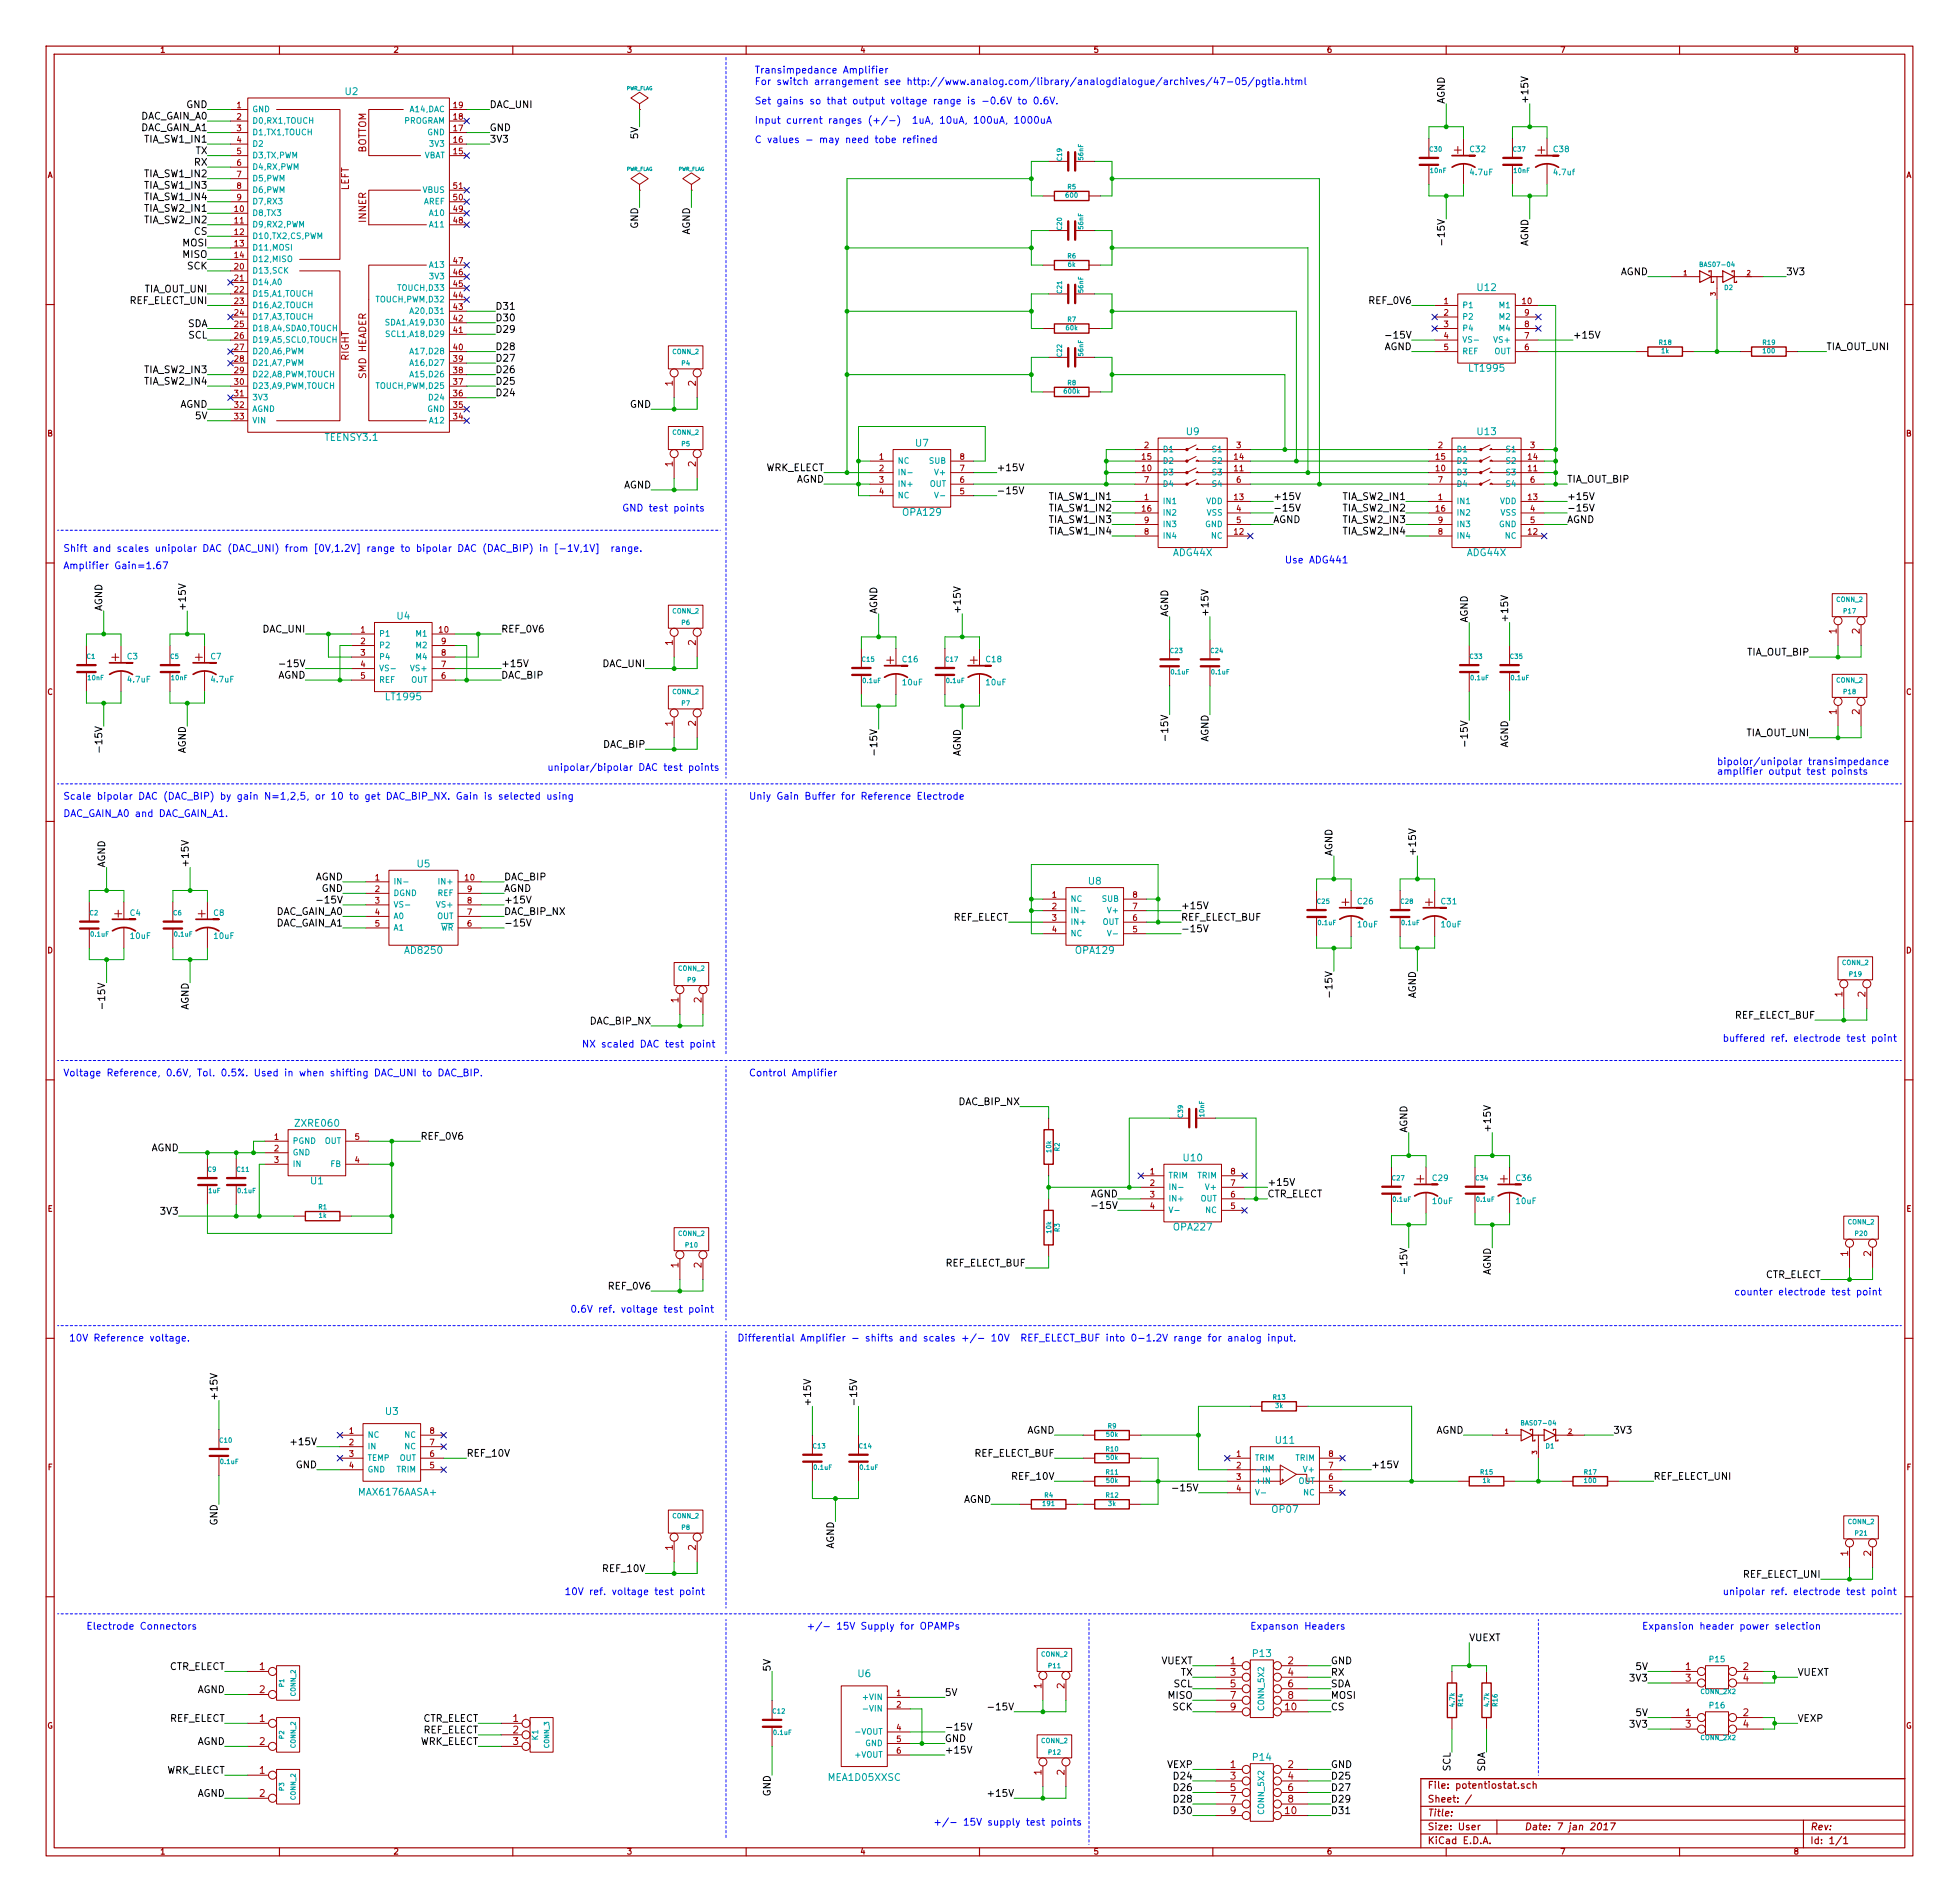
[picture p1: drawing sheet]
<svg xmlns="http://www.w3.org/2000/svg" width="432mm" height="419mm" viewBox="0 0 432 419" stroke-linecap="round" stroke-linejoin="round" font-family="sans-serif">
<defs><g id="words">
<g font-size="2.8" fill="#a00000">
<text x="320.5" y="34">+</text>
<text x="338.9" y="34">+</text>
<text x="24.6" y="145.8">+</text>
<text x="43" y="145.8">+</text>
<text x="195.4" y="146.4">+</text>
<text x="213.8" y="146.4">+</text>
<text x="25.2" y="202.3">+</text>
<text x="43.6" y="202.3">+</text>
<text x="295.7" y="199.8">+</text>
<text x="314.1" y="199.8">+</text>
<text x="312.2" y="260.7">+</text>
<text x="330.7" y="260.7">+</text>
</g>
<g font-size="2.1" fill="#00f">
<text x="166.4" y="16.3">Transimpedance Amplifier</text>
<text x="166.4" y="18.8">For switch arrangement see http://www.analog.com/library/analogdialogue/archives/47-05/pgtia.html</text>
<text x="166.4" y="23.1">Set gains so that output voltage range is -0.6V to 0.6V.</text>
<text x="166.4" y="27.3">Input current ranges (+/-) 1uA, 10uA, 100uA, 1000uA</text>
<text x="166.4" y="31.6">C values - may need tobe refined</text>
<text x="137.2" y="112.8">GND test points</text>
<text x="14" y="121.7">Shift and scales unipolar DAC (DAC_UNI) from [0V,1.2V] range to bipolar DAC (DAC_BIP) in [-1V,1V] range.</text>
<text x="14" y="125.5">Amplifier Gain=1.67</text>
<text x="283.2" y="124.2">Use ADG441</text>
<text x="120.6" y="169.9">unipolar/bipolar DAC test points</text>
<text x="378.5" y="168.7">bipolor/unipolar transimpedance</text>
<text x="378.5" y="170.8">amplifier output test poinsts</text>
<text x="14" y="176.3">Scale bipolar DAC (DAC_BIP) by gain N=1,2,5, or 10 to get DAC_BIP_NX. Gain is selected using</text>
<text x="165.1" y="176.3">Uniy Gain Buffer for Reference Electrode</text>
<text x="14" y="180.1">DAC_GAIN_A0 and DAC_GAIN_A1.</text>
<text x="128.3" y="230.9">NX scaled DAC test point</text>
<text x="379.7" y="229.6">buffered ref. electrode test point</text>
<text x="14" y="237.2">Voltage Reference, 0.6V, Tol. 0.5%. Used in when shifting DAC_UNI to DAC_BIP.</text>
<text x="165.1" y="237.2">Control Amplifier</text>
<text x="382.3" y="285.5">counter electrode test point</text>
<text x="125.7" y="289.3">0.6V ref. voltage test point</text>
<text x="15.2" y="295.7">10V Reference voltage.</text>
<text x="162.6" y="295.7">Differential Amplifier - shifts and scales +/- 10V REF_ELECT_BUF into 0-1.2V range for analog input.</text>
<text x="124.5" y="351.5">10V ref. voltage test point</text>
<text x="379.7" y="351.5">unipolar ref. electrode test point</text>
<text x="19" y="359.2">Electrode Connectors</text>
<text x="177.8" y="359.2">+/- 15V Supply for OPAMPs</text>
<text x="275.6" y="359.2">Expanson Headers</text>
<text x="361.9" y="359.2">Expansion header power selection</text>
<text x="205.7" y="402.3">+/- 15V supply test points</text>
</g>
<g font-size="2.1">
<text x="41" y="23.9">GND</text>
<text x="107.9" y="23.9">DAC_UNI</text>
<text x="318.5" y="22.9" transform="rotate(-90 318.5 22.9)">AGND</text>
<text x="336.9" y="22.9" transform="rotate(-90 336.9 22.9)">+15V</text>
<text x="30.7" y="26.4">DAC_GAIN_A0</text>
<text x="30.7" y="29">DAC_GAIN_A1</text>
<text x="107.9" y="29">GND</text>
<text x="32" y="31.5">TIA_SW1_IN1</text>
<text x="43" y="34">TX</text>
<text x="107.9" y="31.5">3V3</text>
<text x="140.7" y="30.5" transform="rotate(-90 140.7 30.5)">5V</text>
<text x="32" y="39.1">TIA_SW1_IN2</text>
<text x="32" y="41.7">TIA_SW1_IN3</text>
<text x="42.8" y="36.6">RX</text>
<text x="32" y="44.2">TIA_SW1_IN4</text>
<text x="32" y="46.7">TIA_SW2_IN1</text>
<text x="32" y="49.3">TIA_SW2_IN2</text>
<text x="42.8" y="51.8">CS</text>
<text x="140.7" y="50.4" transform="rotate(-90 140.7 50.4)">GND</text>
<text x="152.1" y="52" transform="rotate(-90 152.1 52)">AGND</text>
<text x="318.5" y="52.7" transform="rotate(-90 318.5 52.7)">-15V</text>
<text x="40.3" y="54.4">MOSI</text>
<text x="40.3" y="56.9">MISO</text>
<text x="41.2" y="59.4">SCK</text>
<text x="336.9" y="54.5" transform="rotate(-90 336.9 54.5)">AGND</text>
<text x="31.8" y="64.5">TIA_OUT_UNI</text>
<text x="357" y="60.7">AGND</text>
<text x="393.7" y="60.7">3V3</text>
<text x="28.5" y="67.1">REF_ELECT_UNI</text>
<text x="109.2" y="68.3">D31</text>
<text x="109.2" y="70.9">D30</text>
<text x="302" y="67.1">REF_0V6</text>
<text x="41.2" y="72.1">SDA</text>
<text x="41.5" y="74.7">SCL</text>
<text x="109.2" y="73.4">D29</text>
<text x="109.2" y="77.2">D28</text>
<text x="304.9" y="77.2">AGND</text>
<text x="306.7" y="74.7">-15V</text>
<text x="346.7" y="74.7">+15V</text>
<text x="402.6" y="77.2">TIA_OUT_UNI</text>
<text x="32" y="82.3">TIA_SW2_IN3</text>
<text x="109.2" y="79.8">D27</text>
<text x="109.2" y="82.3">D26</text>
<text x="32" y="84.8">TIA_SW2_IN4</text>
<text x="39.5" y="89.9">AGND</text>
<text x="109.2" y="84.8">D25</text>
<text x="109.2" y="87.4">D24</text>
<text x="138.8" y="89.9">GND</text>
<text x="43.1" y="92.5">5V</text>
<text x="137.3" y="107.7">AGND</text>
<text x="168.4" y="103.9">WRK_ELECT</text>
<text x="175.4" y="106.4">AGND</text>
<text x="219.7" y="103.9">+15V</text>
<text x="345.4" y="106.4">TIA_OUT_BIP</text>
<text x="219.7" y="109">-15V</text>
<text x="231.4" y="110.2">TIA_SW1_IN1</text>
<text x="231.4" y="112.8">TIA_SW1_IN2</text>
<text x="280.7" y="112.8">-15V</text>
<text x="280.7" y="110.2">+15V</text>
<text x="296.2" y="110.2">TIA_SW2_IN1</text>
<text x="296.2" y="112.8">TIA_SW2_IN2</text>
<text x="345.4" y="112.8">-15V</text>
<text x="345.4" y="110.2">+15V</text>
<text x="231.4" y="117.9">TIA_SW1_IN4</text>
<text x="231.4" y="115.3">TIA_SW1_IN3</text>
<text x="280.7" y="115.3">AGND</text>
<text x="296.2" y="117.9">TIA_SW2_IN4</text>
<text x="296.2" y="115.3">TIA_SW2_IN3</text>
<text x="345.4" y="115.3">AGND</text>
<text x="22.6" y="134.6" transform="rotate(-90 22.6 134.6)">AGND</text>
<text x="41" y="134.6" transform="rotate(-90 41 134.6)">+15V</text>
<text x="193.4" y="135.3" transform="rotate(-90 193.4 135.3)">AGND</text>
<text x="211.8" y="135.3" transform="rotate(-90 211.8 135.3)">+15V</text>
<text x="257.6" y="135.9" transform="rotate(-90 257.6 135.9)">AGND</text>
<text x="266.4" y="135.9" transform="rotate(-90 266.4 135.9)">+15V</text>
<text x="323.6" y="137.2" transform="rotate(-90 323.6 137.2)">AGND</text>
<text x="332.5" y="137.2" transform="rotate(-90 332.5 137.2)">+15V</text>
<text x="57.9" y="139.4">DAC_UNI</text>
<text x="110.5" y="139.4">REF_0V6</text>
<text x="61.1" y="149.6">AGND</text>
<text x="62.8" y="147.1">-15V</text>
<text x="110.5" y="147.1">+15V</text>
<text x="110.5" y="149.6">DAC_BIP</text>
<text x="132.8" y="147.1">DAC_UNI</text>
<text x="385" y="144.5">TIA_OUT_BIP</text>
<text x="257.6" y="162" transform="rotate(-90 257.6 162)">-15V</text>
<text x="22.6" y="164.5" transform="rotate(-90 22.6 164.5)">-15V</text>
<text x="41" y="166.3" transform="rotate(-90 41 166.3)">AGND</text>
<text x="132.9" y="164.8">DAC_BIP</text>
<text x="193.4" y="165.1" transform="rotate(-90 193.4 165.1)">-15V</text>
<text x="211.8" y="166.9" transform="rotate(-90 211.8 166.9)">AGND</text>
<text x="266.4" y="163.7" transform="rotate(-90 266.4 163.7)">AGND</text>
<text x="323.6" y="163.2" transform="rotate(-90 323.6 163.2)">-15V</text>
<text x="332.5" y="165" transform="rotate(-90 332.5 165)">AGND</text>
<text x="384.9" y="162.3">TIA_OUT_UNI</text>
<text x="23.2" y="191.1" transform="rotate(-90 23.2 191.1)">AGND</text>
<text x="41.7" y="191.1" transform="rotate(-90 41.7 191.1)">+15V</text>
<text x="293.8" y="188.6" transform="rotate(-90 293.8 188.6)">AGND</text>
<text x="312.2" y="188.6" transform="rotate(-90 312.2 188.6)">+15V</text>
<text x="69.3" y="194.1">AGND</text>
<text x="70.8" y="196.6">GND</text>
<text x="111.1" y="196.6">AGND</text>
<text x="111.1" y="194.1">DAC_BIP</text>
<text x="60.6" y="201.7">DAC_GAIN_A0</text>
<text x="71.1" y="199.1">-15V</text>
<text x="111.1" y="199.1">+15V</text>
<text x="111.1" y="201.7">DAC_BIP_NX</text>
<text x="209.9" y="202.9">REF_ELECT</text>
<text x="260.3" y="200.4">+15V</text>
<text x="260.3" y="202.9">REF_ELECT_BUF</text>
<text x="60.6" y="204.2">DAC_GAIN_A1</text>
<text x="111.1" y="204.2">-15V</text>
<text x="260.3" y="205.5">-15V</text>
<text x="23.2" y="221" transform="rotate(-90 23.2 221)">-15V</text>
<text x="293.8" y="218.5" transform="rotate(-90 293.8 218.5)">-15V</text>
<text x="312.2" y="220.2" transform="rotate(-90 312.2 220.2)">AGND</text>
<text x="41.7" y="222.8" transform="rotate(-90 41.7 222.8)">AGND</text>
<text x="130.1" y="225.8">DAC_BIP_NX</text>
<text x="382.1" y="224.5">REF_ELECT_BUF</text>
<text x="211.4" y="243.6">DAC_BIP_NX</text>
<text x="92.7" y="251.2">REF_0V6</text>
<text x="310.3" y="249.6" transform="rotate(-90 310.3 249.6)">AGND</text>
<text x="328.7" y="249.6" transform="rotate(-90 328.7 249.6)">+15V</text>
<text x="33.1" y="253.7">AGND</text>
<text x="240.1" y="263.9">AGND</text>
<text x="279.4" y="261.4">+15V</text>
<text x="279.4" y="263.9">CTR_ELECT</text>
<text x="35.6" y="267.7">3V3</text>
<text x="241.9" y="266.4">-15V</text>
<text x="208.1" y="279.1">REF_ELECT_BUF</text>
<text x="310.3" y="279.4" transform="rotate(-90 310.3 279.4)">-15V</text>
<text x="328.7" y="281.2" transform="rotate(-90 328.7 281.2)">AGND</text>
<text x="388.8" y="281.7">CTR_ELECT</text>
<text x="134.3" y="284.2">REF_0V6</text>
<text x="48" y="308.6" transform="rotate(-90 48 308.6)">+15V</text>
<text x="178.8" y="309.9" transform="rotate(-90 178.8 309.9)">+15V</text>
<text x="189" y="309.9" transform="rotate(-90 189 309.9)">-15V</text>
<text x="226.2" y="316">AGND</text>
<text x="316.3" y="316">AGND</text>
<text x="355.6" y="316">3V3</text>
<text x="64.8" y="318.5">+15V</text>
<text x="65.1" y="323.6">GND</text>
<text x="102.9" y="321.1">REF_10V</text>
<text x="214.5" y="321.1">REF_ELECT_BUF</text>
<text x="302.3" y="323.6">+15V</text>
<text x="223.2" y="326.1">REF_10V</text>
<text x="259.7" y="328.7">-15V</text>
<text x="364.5" y="326.1">REF_ELECT_UNI</text>
<text x="212.2" y="331.2">AGND</text>
<text x="48" y="336.2" transform="rotate(-90 48 336.2)">GND</text>
<text x="183.9" y="341.5" transform="rotate(-90 183.9 341.5)">AGND</text>
<text x="133" y="346.5">REF_10V</text>
<text x="384.1" y="347.7">REF_ELECT_UNI</text>
<text x="323.8" y="361.7">VUEXT</text>
<text x="37" y="368">CTR_ELECT</text>
<text x="169.9" y="368.3" transform="rotate(-90 169.9 368.3)">5V</text>
<text x="255.8" y="366.8">VUEXT</text>
<text x="258.6" y="371.9">SCL</text>
<text x="260.2" y="369.3">TX</text>
<text x="293.4" y="366.8">GND</text>
<text x="293.4" y="369.3">RX</text>
<text x="293.4" y="371.9">SDA</text>
<text x="359.4" y="370.6">3V3</text>
<text x="360.6" y="368">5V</text>
<text x="396.2" y="369.3">VUEXT</text>
<text x="43.3" y="373.1">AGND</text>
<text x="208.3" y="373.8">5V</text>
<text x="219" y="376.9">-15V</text>
<text x="257.5" y="374.4">MISO</text>
<text x="258.4" y="376.9">SCK</text>
<text x="293.4" y="374.4">MOSI</text>
<text x="293.4" y="376.9">CS</text>
<text x="37.1" y="379.5">REF_ELECT</text>
<text x="92.9" y="379.5">CTR_ELECT</text>
<text x="93" y="382">REF_ELECT</text>
<text x="208.3" y="383.9">GND</text>
<text x="208.3" y="381.4">-15V</text>
<text x="359.4" y="380.7">3V3</text>
<text x="360.6" y="378.2">5V</text>
<text x="396.2" y="379.5">VEXP</text>
<text x="43.3" y="384.6">AGND</text>
<text x="92.2" y="384.6">WRK_ELECT</text>
<text x="208.3" y="386.5">+15V</text>
<text x="257.2" y="389.6">VEXP</text>
<text x="293.4" y="389.6">GND</text>
<text x="36.3" y="390.9">WRK_ELECT</text>
<text x="43.3" y="396">AGND</text>
<text x="169.9" y="395.9" transform="rotate(-90 169.9 395.9)">GND</text>
<text x="218.5" y="396">+15V</text>
<text x="259" y="392.2">D24</text>
<text x="259" y="394.7">D26</text>
<text x="293.4" y="392.2">D25</text>
<text x="293.4" y="394.7">D27</text>
<text x="319.8" y="390.3" transform="rotate(-90 319.8 390.3)">SCL</text>
<text x="327.4" y="390.6" transform="rotate(-90 327.4 390.6)">SDA</text>
<text x="259" y="397.3">D28</text>
<text x="259" y="399.8">D30</text>
<text x="293.4" y="397.3">D29</text>
<text x="293.4" y="399.8">D31</text>
</g>
<g font-size="2.1" fill="#00a0a0">
<text x="76.1" y="21">U2</text>
<text x="325.7" y="64.2">U12</text>
<text x="324" y="82">LT1995</text>
<text x="261.5" y="95.9">U9</text>
<text x="325.7" y="95.9">U13</text>
<text x="71.8" y="97.2">TEENSY3.1</text>
<text x="201.9" y="98.5">U7</text>
<text x="199.1" y="113.7">OPA129</text>
<text x="258.6" y="122.6">ADG44X</text>
<text x="323.4" y="122.6">ADG44X</text>
<text x="87.6" y="136.6">U4</text>
<text x="85.2" y="154.4">LT1995</text>
<text x="92" y="191.2">U5</text>
<text x="240" y="195">U8</text>
<text x="89.5" y="210.2">AD8250</text>
<text x="237.2" y="210.2">OPA129</text>
<text x="65.3" y="248.3">ZXRE060</text>
<text x="261" y="256">U10</text>
<text x="68.5" y="261">U1</text>
<text x="258.8" y="271.2">OPA227</text>
<text x="85" y="311.8">U3</text>
<text x="281.3" y="318.2">U11</text>
<text x="79.3" y="329.6">MAX6176AASA+</text>
<text x="280.5" y="333.4">OP07</text>
<text x="276.3" y="365.2">P13</text>
<text x="189.2" y="369.6">U6</text>
<text x="276.3" y="388">P14</text>
<text x="182.7" y="392.5">MEA1D05XXSC</text>
</g>
<g font-size="2.1" fill="#a00000">
<text x="80.8" y="33.8" transform="rotate(-90 80.8 33.8)">BOTTOM</text>
<text x="77" y="42" transform="rotate(-90 77 42)">LEFT</text>
<text x="80.8" y="49" transform="rotate(-90 80.8 49)">INNER</text>
<text x="77" y="79.5" transform="rotate(-90 77 79.5)">RIGHT</text>
<text x="80.8" y="83.3" transform="rotate(-90 80.8 83.3)">SMD HEADER</text>
<text x="148.3" y="85" transform="rotate(-90 148.3 85)">1</text>
<text x="153.4" y="85" transform="rotate(-90 153.4 85)">2</text>
<text x="148.3" y="102.8" transform="rotate(-90 148.3 102.8)">1</text>
<text x="153.4" y="102.8" transform="rotate(-90 153.4 102.8)">2</text>
<text x="148.3" y="142.2" transform="rotate(-90 148.3 142.2)">1</text>
<text x="153.4" y="142.2" transform="rotate(-90 153.4 142.2)">2</text>
<text x="404.9" y="139.6" transform="rotate(-90 404.9 139.6)">1</text>
<text x="410" y="139.6" transform="rotate(-90 410 139.6)">2</text>
<text x="148.3" y="160" transform="rotate(-90 148.3 160)">1</text>
<text x="153.4" y="160" transform="rotate(-90 153.4 160)">2</text>
<text x="404.9" y="157.4" transform="rotate(-90 404.9 157.4)">1</text>
<text x="410" y="157.4" transform="rotate(-90 410 157.4)">2</text>
<text x="149.6" y="220.9" transform="rotate(-90 149.6 220.9)">1</text>
<text x="154.7" y="220.9" transform="rotate(-90 154.7 220.9)">2</text>
<text x="406.1" y="219.7" transform="rotate(-90 406.1 219.7)">1</text>
<text x="411.2" y="219.7" transform="rotate(-90 411.2 219.7)">2</text>
<text x="149.6" y="279.3" transform="rotate(-90 149.6 279.3)">1</text>
<text x="154.7" y="279.3" transform="rotate(-90 154.7 279.3)">2</text>
<text x="407.4" y="276.8" transform="rotate(-90 407.4 276.8)">1</text>
<text x="412.5" y="276.8" transform="rotate(-90 412.5 276.8)">2</text>
<text x="148.3" y="341.6" transform="rotate(-90 148.3 341.6)">1</text>
<text x="153.4" y="341.6" transform="rotate(-90 153.4 341.6)">2</text>
<text x="407.4" y="342.8" transform="rotate(-90 407.4 342.8)">1</text>
<text x="412.5" y="342.8" transform="rotate(-90 412.5 342.8)">2</text>
<text x="57.2" y="368">1</text>
<text x="271.2" y="366.8">1</text>
<text x="271.2" y="369.3">3</text>
<text x="271.2" y="371.9">5</text>
<text x="283.9" y="366.8">2</text>
<text x="283.9" y="369.3">4</text>
<text x="283.9" y="371.9">6</text>
<text x="371.5" y="368">1</text>
<text x="371.5" y="370.6">3</text>
<text x="384.2" y="368">2</text>
<text x="384.2" y="370.6">4</text>
<text x="57.2" y="373.1">2</text>
<text x="229.6" y="372.1" transform="rotate(-90 229.6 372.1)">1</text>
<text x="234.7" y="372.1" transform="rotate(-90 234.7 372.1)">2</text>
<text x="271.2" y="374.4">7</text>
<text x="271.2" y="376.9">9</text>
<text x="283.3" y="376.9">10</text>
<text x="283.9" y="374.4">8</text>
<text x="57.2" y="379.5">1</text>
<text x="113.1" y="379.5">1</text>
<text x="113.1" y="382">2</text>
<text x="371.5" y="378.2">1</text>
<text x="371.5" y="380.7">3</text>
<text x="384.2" y="378.2">2</text>
<text x="384.2" y="380.7">4</text>
<text x="57.2" y="384.6">2</text>
<text x="113.1" y="384.6">3</text>
<text x="271.2" y="389.6">1</text>
<text x="283.9" y="389.6">2</text>
<text x="57.2" y="390.9">1</text>
<text x="57.2" y="396">2</text>
<text x="229.6" y="391.1" transform="rotate(-90 229.6 391.1)">1</text>
<text x="234.7" y="391.1" transform="rotate(-90 234.7 391.1)">2</text>
<text x="271.2" y="392.2">3</text>
<text x="271.2" y="394.7">5</text>
<text x="283.9" y="392.2">4</text>
<text x="283.9" y="394.7">6</text>
<text x="314.7" y="394.2">File: potentiostat.sch</text>
<text x="271.2" y="397.3">7</text>
<text x="271.2" y="399.8">9</text>
<text x="283.3" y="399.8">10</text>
<text x="283.9" y="397.3">8</text>
<text x="314.7" y="400.3">Title:</text>
<text x="314.7" y="397.3">Sheet: /</text>
<text x="314.7" y="406.4">KiCad E.D.A.</text>
<text x="314.7" y="403.4">Size: User</text>
<text x="336" y="403.4">Date: 7 jan 2017</text>
<text x="399" y="403.4">Rev:</text>
<text x="399" y="406.4">Id: 1/1</text>
</g>
<g font-size="1.8" fill="#a00000">
<text x="35.4" y="11.7">1</text>
<text x="86.8" y="11.7">2</text>
<text x="138.3" y="11.7">3</text>
<text x="189.7" y="11.7">4</text>
<text x="241.1" y="11.7">5</text>
<text x="292.6" y="11.7">6</text>
<text x="344" y="11.7">7</text>
<text x="395.5" y="11.7">8</text>
<text x="52.2" y="23.9">1</text>
<text x="100" y="23.9">19</text>
<text x="52.2" y="26.4">2</text>
<text x="52.2" y="29">3</text>
<text x="100" y="29">17</text>
<text x="100" y="26.4">18</text>
<text x="52.2" y="31.5">4</text>
<text x="52.2" y="34">5</text>
<text x="100" y="34">15</text>
<text x="100" y="31.5">16</text>
<text x="10.4" y="39.3">A</text>
<text x="52.2" y="36.6">6</text>
<text x="52.2" y="39.1">7</text>
<text x="52.2" y="41.7">8</text>
<text x="100" y="41.7">51</text>
<text x="420.1" y="39.3">A</text>
<text x="51.7" y="46.7">10</text>
<text x="52.2" y="44.2">9</text>
<text x="100" y="44.2">50</text>
<text x="100" y="46.7">49</text>
<text x="51.7" y="49.3">11</text>
<text x="51.7" y="51.8">12</text>
<text x="100" y="49.3">48</text>
<text x="51.7" y="59.4">20</text>
<text x="51.7" y="54.4">13</text>
<text x="51.7" y="56.9">14</text>
<text x="100" y="58.2">47</text>
<text x="51.7" y="62">21</text>
<text x="51.7" y="64.5">22</text>
<text x="100" y="65.8">44</text>
<text x="100" y="63.2">45</text>
<text x="100" y="60.7">46</text>
<text x="51.7" y="67.1">23</text>
<text x="51.7" y="69.6">24</text>
<text x="100" y="70.9">42</text>
<text x="100" y="68.3">43</text>
<text x="318.3" y="67.1">1</text>
<text x="318.3" y="69.6">2</text>
<text x="335.6" y="67.1">10</text>
<text x="336.1" y="69.6">9</text>
<text x="51.7" y="72.1">25</text>
<text x="51.7" y="74.7">26</text>
<text x="51.7" y="77.2">27</text>
<text x="100" y="77.2">40</text>
<text x="100" y="73.4">41</text>
<text x="318.3" y="72.1">3</text>
<text x="318.3" y="74.7">4</text>
<text x="318.3" y="77.2">5</text>
<text x="336.1" y="77.2">6</text>
<text x="336.1" y="74.7">7</text>
<text x="336.1" y="72.1">8</text>
<text x="51.7" y="79.8">28</text>
<text x="51.7" y="82.3">29</text>
<text x="100" y="82.3">38</text>
<text x="100" y="79.8">39</text>
<text x="51.7" y="84.8">30</text>
<text x="51.7" y="87.4">31</text>
<text x="51.7" y="89.9">32</text>
<text x="100" y="89.9">35</text>
<text x="100" y="87.4">36</text>
<text x="100" y="84.8">37</text>
<text x="51.7" y="92.5">33</text>
<text x="100" y="92.5">34</text>
<text x="10.4" y="96.2">B</text>
<text x="193.8" y="101.3">1</text>
<text x="211.6" y="101.3">8</text>
<text x="251.8" y="101.3">15</text>
<text x="252.2" y="98.8">2</text>
<text x="272.1" y="101.3">14</text>
<text x="272.6" y="98.8">3</text>
<text x="316.5" y="101.3">15</text>
<text x="317" y="98.8">2</text>
<text x="336.9" y="101.3">14</text>
<text x="337.3" y="98.8">3</text>
<text x="420.1" y="96.2">B</text>
<text x="193.8" y="103.9">2</text>
<text x="193.8" y="106.4">3</text>
<text x="211.6" y="106.4">6</text>
<text x="211.6" y="103.9">7</text>
<text x="251.8" y="103.9">10</text>
<text x="252.2" y="106.4">7</text>
<text x="272.1" y="103.9">11</text>
<text x="272.6" y="106.4">6</text>
<text x="316.5" y="103.9">10</text>
<text x="317" y="106.4">7</text>
<text x="336.9" y="103.9">11</text>
<text x="337.3" y="106.4">6</text>
<text x="193.8" y="109">4</text>
<text x="211.6" y="109">5</text>
<text x="251.8" y="112.8">16</text>
<text x="252.2" y="110.2">1</text>
<text x="272.1" y="110.2">13</text>
<text x="272.6" y="112.8">4</text>
<text x="316.5" y="112.8">16</text>
<text x="317" y="110.2">1</text>
<text x="336.9" y="110.2">13</text>
<text x="337.3" y="112.8">4</text>
<text x="252.2" y="117.9">8</text>
<text x="252.2" y="115.3">9</text>
<text x="272.1" y="117.9">12</text>
<text x="272.6" y="115.3">5</text>
<text x="317" y="117.9">8</text>
<text x="317" y="115.3">9</text>
<text x="336.9" y="117.9">12</text>
<text x="337.3" y="115.3">5</text>
<text x="79.5" y="139.4">1</text>
<text x="79.5" y="142">2</text>
<text x="96.8" y="139.4">10</text>
<text x="97.3" y="142">9</text>
<text x="79.5" y="144.5">3</text>
<text x="79.5" y="147.1">4</text>
<text x="79.5" y="149.6">5</text>
<text x="97.3" y="149.6">6</text>
<text x="97.3" y="147.1">7</text>
<text x="97.3" y="144.5">8</text>
<text x="10.4" y="153.2">C</text>
<text x="420.1" y="153.2">C</text>
<text x="82.7" y="194.1">1</text>
<text x="82.7" y="196.6">2</text>
<text x="102.5" y="194.1">10</text>
<text x="103" y="196.6">9</text>
<text x="231.9" y="197.9">1</text>
<text x="249.7" y="197.9">8</text>
<text x="82.7" y="199.1">3</text>
<text x="82.7" y="201.7">4</text>
<text x="103" y="201.7">7</text>
<text x="103" y="199.1">8</text>
<text x="231.9" y="200.4">2</text>
<text x="231.9" y="202.9">3</text>
<text x="249.7" y="202.9">6</text>
<text x="249.7" y="200.4">7</text>
<text x="82.7" y="204.2">5</text>
<text x="103" y="204.2">6</text>
<text x="231.9" y="205.5">4</text>
<text x="249.7" y="205.5">5</text>
<text x="10.4" y="210.1">D</text>
<text x="420.1" y="210.1">D</text>
<text x="60.5" y="251.2">1</text>
<text x="78.3" y="251.2">5</text>
<text x="60.5" y="253.7">2</text>
<text x="60.5" y="256.3">3</text>
<text x="78.3" y="256.3">4</text>
<text x="253.5" y="258.8">1</text>
<text x="253.5" y="261.4">2</text>
<text x="253.5" y="263.9">3</text>
<text x="271.3" y="263.9">6</text>
<text x="271.3" y="261.4">7</text>
<text x="271.3" y="258.8">8</text>
<text x="10.5" y="267.1">E</text>
<text x="253.5" y="266.4">4</text>
<text x="271.3" y="266.4">5</text>
<text x="420.2" y="267.1">E</text>
<text x="77" y="316">1</text>
<text x="94.8" y="316">8</text>
<text x="77" y="318.5">2</text>
<text x="77" y="321.1">3</text>
<text x="77" y="323.6">4</text>
<text x="94.8" y="323.6">5</text>
<text x="94.8" y="321.1">6</text>
<text x="94.8" y="318.5">7</text>
<text x="272.6" y="321.1">1</text>
<text x="272.6" y="323.6">2</text>
<text x="292.9" y="323.6">7</text>
<text x="292.9" y="321.1">8</text>
<text x="10.5" y="324">F</text>
<text x="272.6" y="326.1">3</text>
<text x="272.6" y="328.7">4</text>
<text x="292.9" y="328.7">5</text>
<text x="292.9" y="326.1">6</text>
<text x="420.2" y="324">F</text>
<text x="197.6" y="373.8">1</text>
<text x="197.6" y="376.3">2</text>
<text x="10.4" y="380.9">G</text>
<text x="197.6" y="381.4">4</text>
<text x="197.6" y="383.9">5</text>
<text x="420.1" y="380.9">G</text>
<text x="197.6" y="386.5">6</text>
<text x="35.4" y="408.7">1</text>
<text x="86.8" y="408.7">2</text>
<text x="138.3" y="408.7">3</text>
<text x="189.7" y="408.7">4</text>
<text x="241.1" y="408.7">5</text>
<text x="292.6" y="408.7">6</text>
<text x="344" y="408.7">7</text>
<text x="395.5" y="408.7">8</text>
</g>
<g font-size="1.8" fill="#00a0a0">
<text x="55.6" y="24.8">GND</text>
<text x="55.6" y="27.3">D0,RX1,TOUCH</text>
<text x="55.6" y="29.8">D1,TX1,TOUCH</text>
<text x="88.8" y="27.3">PROGRAM</text>
<text x="90.5" y="24.8">A14,DAC</text>
<text x="94.1" y="29.8">GND</text>
<text x="55.6" y="32.4">D2</text>
<text x="55.6" y="34.9">D3,TX,PWM</text>
<text x="93.2" y="34.9">VBAT</text>
<text x="94.9" y="32.4">3V3</text>
<text x="324.1" y="33.6">C32</text>
<text x="342.5" y="33.6">C38</text>
<text x="55.6" y="37.5">D4,RX,PWM</text>
<text x="55.6" y="40">D5,PWM</text>
<text x="324.2" y="38.7">4.7uF</text>
<text x="342.7" y="38.7">4.7uf</text>
<text x="55.6" y="42.5">D6,PWM</text>
<text x="55.6" y="45.1">D7,RX3</text>
<text x="55.6" y="47.6">D8,TX3</text>
<text x="93.1" y="42.5">VBUS</text>
<text x="93.2" y="45.1">AREF</text>
<text x="94.8" y="47.6">A10</text>
<text x="55.6" y="50.2">D9,RX2,PWM</text>
<text x="55.6" y="52.7">D10,TX2,CS,PWM</text>
<text x="94.8" y="50.2">A11</text>
<text x="55.6" y="55.2">D11,MOSI</text>
<text x="55.6" y="57.8">D12,MISO</text>
<text x="94.8" y="59.1">A13</text>
<text x="55.6" y="60.3">D13,SCK</text>
<text x="55.6" y="62.9">D14,A0</text>
<text x="55.6" y="65.4">D15,A1,TOUCH</text>
<text x="88" y="64.1">TOUCH,D33</text>
<text x="94.9" y="61.6">3V3</text>
<text x="55.6" y="67.9">D16,A2,TOUCH</text>
<text x="55.6" y="70.5">D17,A3,TOUCH</text>
<text x="83.2" y="66.7">TOUCH,PWM,D32</text>
<text x="85.9" y="71.8">SDA1,A19,D30</text>
<text x="91.1" y="69.2">A20,D31</text>
<text x="322.3" y="67.9">P1</text>
<text x="322.3" y="70.5">P2</text>
<text x="330.5" y="70.5">M2</text>
<text x="330.5" y="67.9">M1</text>
<text x="55.6" y="73">D18,A4,SDA0,TOUCH</text>
<text x="55.6" y="75.6">D19,A5,SCL0,TOUCH</text>
<text x="86.1" y="74.3">SCL1,A18,D29</text>
<text x="322.3" y="73">P4</text>
<text x="322.3" y="75.6">VS-</text>
<text x="329.6" y="75.6">VS+</text>
<text x="330.5" y="73">M4</text>
<text x="55.6" y="78.1">D20,A6,PWM</text>
<text x="55.6" y="80.6">D21,A7,PWM</text>
<text x="55.6" y="83.2">D22,A8,PWM,TOUCH</text>
<text x="91.1" y="78.1">A17,D28</text>
<text x="91.1" y="83.2">A15,D26</text>
<text x="91.1" y="80.6">A16,D27</text>
<text x="322.3" y="78.1">REF</text>
<text x="329.3" y="78.1">OUT</text>
<text x="55.6" y="85.7">D23,A9,PWM,TOUCH</text>
<text x="55.6" y="88.3">3V3</text>
<text x="83.2" y="85.7">TOUCH,PWM,D25</text>
<text x="94.8" y="88.3">D24</text>
<text x="55.6" y="90.8">AGND</text>
<text x="55.6" y="93.3">VIN</text>
<text x="94.1" y="90.8">GND</text>
<text x="94.8" y="93.3">A12</text>
<text x="256.3" y="99.7">D1</text>
<text x="267.3" y="99.7">S1</text>
<text x="321.1" y="99.7">D1</text>
<text x="332.1" y="99.7">S1</text>
<text x="197.9" y="102.2">NC</text>
<text x="197.9" y="104.8">IN-</text>
<text x="197.9" y="107.3">IN+</text>
<text x="204.8" y="107.3">OUT</text>
<text x="204.8" y="102.2">SUB</text>
<text x="206.3" y="104.8">V+</text>
<text x="256.3" y="107.3">D4</text>
<text x="256.3" y="104.8">D3</text>
<text x="256.3" y="102.2">D2</text>
<text x="267.3" y="107.3">S4</text>
<text x="267.3" y="104.8">S3</text>
<text x="267.3" y="102.2">S2</text>
<text x="321.1" y="107.3">D4</text>
<text x="321.1" y="104.8">D3</text>
<text x="321.1" y="102.2">D2</text>
<text x="332.1" y="107.3">S4</text>
<text x="332.1" y="104.8">S3</text>
<text x="332.1" y="102.2">S2</text>
<text x="197.9" y="109.9">NC</text>
<text x="256.3" y="111.1">IN1</text>
<text x="256.3" y="113.7">IN2</text>
<text x="265.8" y="111.1">VDD</text>
<text x="266" y="113.7">VSS</text>
<text x="321.1" y="111.1">IN1</text>
<text x="321.1" y="113.7">IN2</text>
<text x="330.5" y="111.1">VDD</text>
<text x="330.7" y="113.7">VSS</text>
<text x="256.3" y="118.7">IN4</text>
<text x="256.3" y="116.2">IN3</text>
<text x="265.6" y="116.2">GND</text>
<text x="266.9" y="118.7">NC</text>
<text x="321.1" y="118.7">IN4</text>
<text x="321.1" y="116.2">IN3</text>
<text x="330.3" y="116.2">GND</text>
<text x="331.7" y="118.7">NC</text>
<text x="83.6" y="140.3">P1</text>
<text x="83.6" y="142.9">P2</text>
<text x="91.8" y="142.9">M2</text>
<text x="91.8" y="140.3">M1</text>
<text x="28.1" y="145.3">C3</text>
<text x="46.5" y="145.3">C7</text>
<text x="83.6" y="145.4">P4</text>
<text x="83.6" y="148">VS-</text>
<text x="90.8" y="148">VS+</text>
<text x="91.8" y="145.4">M4</text>
<text x="199" y="146">C16</text>
<text x="217.4" y="146">C18</text>
<text x="28.3" y="150.4">4.7uF</text>
<text x="46.7" y="150.4">4.7uF</text>
<text x="83.6" y="150.5">REF</text>
<text x="90.5" y="150.5">OUT</text>
<text x="199" y="151.1">10uF</text>
<text x="217.4" y="151.1">10uF</text>
<text x="86.7" y="194.9">IN-</text>
<text x="86.7" y="197.5">DGND</text>
<text x="96.4" y="197.5">REF</text>
<text x="97.2" y="194.9">IN+</text>
<text x="28.7" y="201.9">C4</text>
<text x="47.1" y="201.9">C8</text>
<text x="86.7" y="200">VS-</text>
<text x="86.7" y="202.6">A0</text>
<text x="96.2" y="202.6">OUT</text>
<text x="96.5" y="200">VS+</text>
<text x="236" y="198.8">NC</text>
<text x="236" y="201.3">IN-</text>
<text x="236" y="203.8">IN+</text>
<text x="242.9" y="203.8">OUT</text>
<text x="242.9" y="198.8">SUB</text>
<text x="244.4" y="201.3">V+</text>
<text x="299.3" y="199.3">C26</text>
<text x="317.7" y="199.3">C31</text>
<text x="28.9" y="206.9">10uF</text>
<text x="47.3" y="206.9">10uF</text>
<text x="86.7" y="205.1">A1</text>
<text x="97" y="205.1">WR</text>
<text x="236" y="206.4">NC</text>
<text x="299.4" y="204.4">10uF</text>
<text x="317.8" y="204.4">10uF</text>
<text x="64.5" y="252.1">PGND</text>
<text x="64.5" y="254.6">GND</text>
<text x="64.5" y="257.2">IN</text>
<text x="71.5" y="252.1">OUT</text>
<text x="72.8" y="257.2">FB</text>
<text x="257.6" y="259.7">TRIM</text>
<text x="257.6" y="262.3">IN-</text>
<text x="263.9" y="259.7">TRIM</text>
<text x="266" y="262.3">V+</text>
<text x="315.8" y="260.3">C29</text>
<text x="334.2" y="260.3">C36</text>
<text x="257.6" y="264.8">IN+</text>
<text x="264.5" y="264.8">OUT</text>
<text x="265.7" y="267.3">NC</text>
<text x="315.9" y="265.4">10uF</text>
<text x="334.3" y="265.4">10uF</text>
<text x="81" y="316.9">NC</text>
<text x="89.1" y="316.9">NC</text>
<text x="81" y="319.4">IN</text>
<text x="81" y="321.9">TEMP</text>
<text x="88" y="321.9">OUT</text>
<text x="89.1" y="319.4">NC</text>
<text x="276.6" y="321.9">TRIM</text>
<text x="285.5" y="321.9">TRIM</text>
<text x="81" y="324.5">GND</text>
<text x="87.4" y="324.5">TRIM</text>
<text x="276.6" y="324.5">-IN</text>
<text x="276.6" y="327">+IN</text>
<text x="286.1" y="327">OUT</text>
<text x="287.2" y="329.6">NC</text>
<text x="287.6" y="324.5">V+</text>
<text x="376.9" y="366.3">P15</text>
<text x="190.6" y="374.6">+VIN</text>
<text x="191" y="377.2">-VIN</text>
<text x="278.7" y="376.8" transform="rotate(-90 278.7 376.8)">CONN_5X2</text>
<text x="376.9" y="376.5">P16</text>
<text x="118.7" y="383.4" transform="rotate(-90 118.7 383.4)">K1</text>
<text x="189.1" y="382.3">-VOUT</text>
<text x="188.6" y="387.3">+VOUT</text>
<text x="190.6" y="384.8">GND</text>
<text x="278.7" y="399.6" transform="rotate(-90 278.7 399.6)">CONN_5X2</text>
</g>
<g font-size="1.4" fill="#00a0a0">
<text x="234.1" y="35.4" transform="rotate(-90 234.1 35.4)">C19</text>
<text x="238.8" y="35.2" transform="rotate(-90 238.8 35.2)">56nF</text>
<text x="315.1" y="33.5">C30</text>
<text x="333.6" y="33.5">C37</text>
<text x="235.3" y="41.7">R5</text>
<text x="315.3" y="38.2">10nF</text>
<text x="333.7" y="38.2">10nF</text>
<text x="235" y="43.6">600</text>
<text x="234.1" y="50.6" transform="rotate(-90 234.1 50.6)">C20</text>
<text x="238.8" y="50.4" transform="rotate(-90 238.8 50.4)">56nF</text>
<text x="235.3" y="57">R6</text>
<text x="235.4" y="58.8">6k</text>
<text x="375.2" y="58.9">BAS07-04</text>
<text x="234.1" y="64.6" transform="rotate(-90 234.1 64.6)">C21</text>
<text x="238.8" y="64.4" transform="rotate(-90 238.8 64.4)">56nF</text>
<text x="380.1" y="63.9">D2</text>
<text x="235.3" y="70.9">R7</text>
<text x="235" y="72.8">60k</text>
<text x="365.7" y="76">R18</text>
<text x="366.2" y="77.9">1k</text>
<text x="388.6" y="76">R19</text>
<text x="388.7" y="77.9">100</text>
<text x="148.3" y="78.1">CONN_2</text>
<text x="150.3" y="80.6">P4</text>
<text x="234.1" y="78.6" transform="rotate(-90 234.1 78.6)">C22</text>
<text x="238.8" y="78.4" transform="rotate(-90 238.8 78.4)">56nF</text>
<text x="234.6" y="86.8">600k</text>
<text x="235.3" y="84.9">R8</text>
<text x="148.3" y="95.8">CONN_2</text>
<text x="150.3" y="98.4">P5</text>
<text x="148.3" y="135.2">CONN_2</text>
<text x="150.3" y="137.7">P6</text>
<text x="404.8" y="132.7">CONN_2</text>
<text x="406.4" y="135.2">P17</text>
<text x="258" y="143.9">C23</text>
<text x="266.9" y="143.9">C24</text>
<text x="19.2" y="145.2">C1</text>
<text x="19.4" y="149.9">10nF</text>
<text x="37.6" y="145.2">C5</text>
<text x="37.8" y="149.9">10nF</text>
<text x="190" y="145.8">C15</text>
<text x="208.5" y="145.8">C17</text>
<text x="258.2" y="148.6">0.1uF</text>
<text x="267.1" y="148.6">0.1uF</text>
<text x="324" y="145.2">C33</text>
<text x="324.2" y="149.9">0.1uF</text>
<text x="332.9" y="145.2">C35</text>
<text x="333.1" y="149.9">0.1uF</text>
<text x="148.3" y="153">CONN_2</text>
<text x="150.3" y="155.5">P7</text>
<text x="190.2" y="150.5">0.1uF</text>
<text x="208.7" y="150.5">0.1uF</text>
<text x="404.8" y="150.4">CONN_2</text>
<text x="406.4" y="153">P18</text>
<text x="19.8" y="201.7">C2</text>
<text x="38.2" y="201.7">C6</text>
<text x="290.4" y="199.2">C25</text>
<text x="290.6" y="203.9">0.1uF</text>
<text x="308.8" y="199.2">C28</text>
<text x="309" y="203.9">0.1uF</text>
<text x="20.1" y="206.4">0.1uF</text>
<text x="38.5" y="206.4">0.1uF</text>
<text x="149.5" y="213.9">CONN_2</text>
<text x="406.1" y="212.7">CONN_2</text>
<text x="407.7" y="215.2">P19</text>
<text x="151.5" y="216.5">P9</text>
<text x="260.8" y="246.2" transform="rotate(-90 260.8 246.2)">C39</text>
<text x="265.5" y="246" transform="rotate(-90 265.5 246)">10nF</text>
<text x="231.7" y="253.9" transform="rotate(-90 231.7 253.9)">10k</text>
<text x="233.6" y="253.6" transform="rotate(-90 233.6 253.6)">R2</text>
<text x="45.8" y="258.2">C9</text>
<text x="46" y="262.9">1uF</text>
<text x="52.2" y="258.2">C11</text>
<text x="52.5" y="262.9">0.1uF</text>
<text x="306.9" y="260.1">C27</text>
<text x="325.3" y="260.1">C34</text>
<text x="70.2" y="266.5">R1</text>
<text x="70.3" y="268.4">1k</text>
<text x="307.1" y="264.8">0.1uF</text>
<text x="325.5" y="264.8">0.1uF</text>
<text x="407.3" y="269.8">CONN_2</text>
<text x="149.5" y="272.4">CONN_2</text>
<text x="151.2" y="274.9">P10</text>
<text x="231.7" y="271.7" transform="rotate(-90 231.7 271.7)">10k</text>
<text x="233.6" y="271.4" transform="rotate(-90 233.6 271.4)">R3</text>
<text x="409" y="272.4">P20</text>
<text x="280.6" y="308.4">R13</text>
<text x="281.1" y="310.3">3k</text>
<text x="48.4" y="317.9">C10</text>
<text x="243.9" y="316.6">50k</text>
<text x="244.2" y="314.8">R9</text>
<text x="335.8" y="314.1">BAS07-04</text>
<text x="48.6" y="322.6">0.1uF</text>
<text x="179.2" y="319.2">C13</text>
<text x="179.5" y="323.9">0.1uF</text>
<text x="189.4" y="319.2">C14</text>
<text x="189.6" y="323.9">0.1uF</text>
<text x="243.8" y="319.9">R10</text>
<text x="243.9" y="321.7">50k</text>
<text x="340.7" y="319.2">D1</text>
<text x="243.8" y="324.9">R11</text>
<text x="243.9" y="326.8">50k</text>
<text x="326.4" y="324.9">R15</text>
<text x="326.8" y="326.8">1k</text>
<text x="349.2" y="324.9">R17</text>
<text x="349.3" y="326.8">100</text>
<text x="148.3" y="334.6">CONN_2</text>
<text x="229.9" y="331.9">191</text>
<text x="230.3" y="330">R4</text>
<text x="243.8" y="330">R12</text>
<text x="244.3" y="331.9">3k</text>
<text x="407.3" y="335.9">CONN_2</text>
<text x="150.3" y="337.1">P8</text>
<text x="409" y="338.4">P21</text>
<text x="229.5" y="365.1">CONN_2</text>
<text x="62.7" y="371.7" transform="rotate(-90 62.7 371.7)">P1</text>
<text x="231.2" y="367.6">P11</text>
<text x="65.2" y="373.7" transform="rotate(-90 65.2 373.7)">CONN_2</text>
<text x="170.4" y="377.6">C12</text>
<text x="320.6" y="376" transform="rotate(-90 320.6 376)">4.7k</text>
<text x="322.5" y="375.9" transform="rotate(-90 322.5 375.9)">R14</text>
<text x="328.3" y="376" transform="rotate(-90 328.3 376)">4.7k</text>
<text x="330.1" y="375.9" transform="rotate(-90 330.1 375.9)">R16</text>
<text x="375" y="373.3">CONN_2X2</text>
<text x="62.7" y="383.1" transform="rotate(-90 62.7 383.1)">P2</text>
<text x="170.6" y="382.3">0.1uF</text>
<text x="375" y="383.5">CONN_2X2</text>
<text x="65.2" y="385.1" transform="rotate(-90 65.2 385.1)">CONN_2</text>
<text x="121.1" y="385.1" transform="rotate(-90 121.1 385.1)">CONN_3</text>
<text x="229.5" y="384.1">CONN_2</text>
<text x="231.2" y="386.7">P12</text>
<text x="62.7" y="394.6" transform="rotate(-90 62.7 394.6)">P3</text>
<text x="65.2" y="396.6" transform="rotate(-90 65.2 396.6)">CONN_2</text>
</g>
<g font-size="1.4" fill="#a00000">
<text x="371.1" y="60.7">1</text>
<text x="378.2" y="65.2" transform="rotate(-90 378.2 65.2)">3</text>
<text x="385.1" y="60.7">2</text>
<text x="331.7" y="316">1</text>
<text x="345.7" y="316">2</text>
<text x="338.8" y="320.4" transform="rotate(-90 338.8 320.4)">3</text>
</g>
<g font-size="1.1" fill="#00a0a0">
<text x="138" y="19.9">PWR_FLAG</text>
<text x="138" y="37.7">PWR_FLAG</text>
<text x="149.4" y="37.7">PWR_FLAG</text>
</g>
</g></defs>
<g fill="none" stroke="#a00000" stroke-width=".25">
<path d="M10.2 10.2h411.4v398.7h-411.4zM11.9 11.9h408v395.3h-408zM61.6 10.2v1.7M113 10.2v1.7M164.5 10.2v1.7M215.9 10.2v1.7M267.3 10.2v1.7M318.8 10.2v1.7M370.2 10.2v1.7M374.6 59.7l2.6 1.3-2.6 1.2zM376.7 59.9v-.2h.5v2.5h.5v-.2M379.7 59.7l2.6 1.3-2.6 1.2z"/>
<path d="M381.8 59.9v-.2h.5v2.5h.5v-.2M10.2 67.1h1.7M377.2 61h2.5M419.9 67.1h1.7M10.2 124.1h1.7M419.9 124.1h1.7M10.2 181h1.7M419.9 181h1.7M10.2 237.9h1.7M419.9 237.9h1.7M10.2 294.9h1.7M419.9 294.9h1.7"/>
<path d="M335.3 315l2.5 1.2-2.5 1.3zM337.3 315.2v-.2h.5v2.5h.5v-.3M337.8 316.2h2.6M340.4 315l2.5 1.2-2.5 1.3zM342.4 315.2v-.2h.5v2.5h.5v-.3M10.2 351.8h1.7M419.9 351.8h1.7M313.2 398h106.7M320 399.2v.2M324.3 395.5l-1.3 2M335.9 393.1l-.3-.1-.3 .3 .1 .2 .5 .1v.4h-.6M337.3 393.1l-.4-.1-.3 .3 .1 .6 .6 .1"/>
<path d="M337.9 393.2l.3-.2 .3 .1 .1 1M337.9 392.5v1.6M419.9 391.9h-106.7v15.3M61.6 407.2v1.7M113 407.2v1.7M164.5 407.2v1.7M215.9 407.2v1.7M267.3 407.2v1.7M313.2 404.1h106.7M313.2 401.1h106.7M318.8 407.2v1.7M325.8 402.2v1"/>
<path d="M326.3 402.2l-.5 .3M326.9 406.2l.5-1.5 .5 1.5M327.1 405.8h.7M328.4 406.1v.1M329.9 401.1v3M352.3 401.8l.3-.1a.78 .78 0 0 1 .5 .7 .78 .78 0 0 1-.4 .7l-.2 .1a.75 .75 0 0 1-.5-.6 .75 .75 0 0 1 .3-.8zM353.5 403.2h.9M353.6 402.1l.5-.4-.2 1.5M355 401.7h1.1l-.9 1.5M370.2 407.2v1.7M397.5 401.1v6.1M405.9 404.6l-1.3 2"/>
<path d="M406.4 405.2l.4-.5v1.5M406.4 406.2h.9"/>
</g>
<g fill="none" stroke="#a00000" stroke-width=".22">
<path d="M50.8 24.1h3.8M50.8 26.7h3.8M50.8 29.2h3.8M50.8 31.8h3.8M50.8 34.3h3.8M50.8 36.8h3.8M50.8 39.4h3.8M54.6 21.6h44.5v73.7h-44.5zM61 24.1h13.9v33.1h-8.9M88.9 24.1h-7.6v10.2h11.4M99.1 24.1h3.8M99.1 26.7h3.8"/>
<path d="M99.1 29.2h3.8M99.1 31.8h3.8M99.1 34.3h3.8M141 24.1h.1M141 22.9l1.9-1.3-1.9-1.3-1.9 1.3 1.9 1.3v1.2M231.1 35.6h4.4M237 35.6h4.3M315 30.5v4.3M315 36.3v4.3M322.6 30.5v3.8M322.6 36.1v4.5M333.4 30.5v4.3"/>
<path d="M333.4 36.3v4.3M341 30.5v3.8M341 36.1v4.5M50.8 49.5h3.8M50.8 41.9h3.8M50.8 44.5h3.8M50.8 47h3.8M50.8 59.7h3.8M50.8 52.1h3.8M50.8 54.6h3.8M50.8 57.2h3.8M66 59.7h8.9v33h-13.9"/>
<path d="M92.7 41.9h-11.4v7.6h12.7M94 58.4h-12.7v34.3h12.7M99.1 49.5h3.8M99.1 41.9h3.8M99.1 44.5h3.8M99.1 47h3.8M99.1 58.4h3.8M141 41.9h.1M141 40.6l1.9-1.2-1.9-1.3-1.9 1.3 1.9 1.2v1.3M152.4 41.9h.1M152.4 40.6l1.9-1.2-1.9-1.3-1.9 1.3 1.9 1.2v1.3M229.9 58.4h2.5"/>
<path d="M229.9 43.2h2.5M231.1 50.8h4.4M237 50.8h4.3M240 58.4h2.6M240 43.2h2.6M50.8 77.5h3.8M50.8 62.2h3.8M50.8 64.8h3.8M50.8 67.3h3.8M50.8 69.9h3.8M50.8 72.4h3.8M50.8 74.9h3.8"/>
<path d="M99.1 77.5h3.8M99.1 73.7h3.8M99.1 71.1h3.8M99.1 68.6h3.8M99.1 66h3.8M99.1 63.5h3.8M99.1 61h3.8M147.3 76.2h7.6v5.1h-7.6zM229.9 72.4h2.5M231.1 64.8h4.4M231.1 78.7h4.4M237 64.8h4.3"/>
<path d="M237 78.7h4.3M240 72.4h2.6M316.2 77.5h5.1M316.2 67.3h5.1M316.2 69.9h5.1M316.2 72.4h5.1M316.2 74.9h5.1M321.3 64.8h12.7v15.2h-12.7zM334 77.5h5.1M334 67.3h5.1M334 69.9h5.1M334 72.4h5.1"/>
<path d="M334 74.9h5.1M360.7 77.5h2.5M368.3 61h6.3M370.8 77.5h2.6M378.5 61v5M382.3 61h6.3M383.5 77.5h2.6M393.7 77.5h2.5M50.8 85.1h3.8M50.8 87.6h3.8M50.8 90.2h3.8M50.8 92.7h3.8"/>
<path d="M50.8 80h3.8M50.8 82.6h3.8M99.1 85.1h3.8M99.1 87.6h3.8M99.1 90.2h3.8M99.1 92.7h3.8M99.1 80h3.8M99.1 82.6h3.8M147.3 94h7.6v5.1h-7.6zM148.6 83.1v4.5M153.7 83.1v4.5M196.8 99.1h12.7v12.7h-12.7z"/>
<path d="M229.9 86.4h2.5M240 86.4h2.6M255.3 96.5h15.2v24.2h-15.2zM263.7 98l-2.1 1.1h-11.4M264.2 99.1l-.3-.3-.2 .3h11.9M320 96.5h15.3v24.2h-15.3zM328.4 98l-2 1.1h-11.4M328.9 99.1l-.2-.3-.3 .3h12M148.6 100.8v4.6M153.7 100.8v4.6M191.8 101.6h5M191.8 104.1h5"/>
<path d="M191.8 106.7h5M191.8 109.2h5M209.5 101.6h5.1M209.5 104.1h5.1M209.5 106.7h5.1M209.5 109.2h5.1M250.2 110.5h5.1M250.2 113h5.1M250.2 115.6h5.1M250.2 118.1h5.1M263.7 100.6l-2.1 1h-11.4M263.7 103.1l-2.1 1h-11.4"/>
<path d="M263.7 105.7l-2.1 1h-11.4M264.2 106.7l-.3-.3-.2 .3h11.9M264.2 104.1l-.3-.2-.2 .2h11.9M264.2 101.6l-.3-.3-.2 .3h11.9M270.5 110.5h5.1M270.5 113h5.1M270.5 115.6h5.1M270.5 118.1h5.1M315 110.5h5M315 113h5M315 115.6h5M315 118.1h5"/>
<path d="M328.4 100.6l-2 1h-11.4M328.4 103.1l-2 1h-11.4M328.4 105.7l-2 1h-11.4M328.9 106.7l-.2-.3-.3 .3h12M328.9 104.1l-.2-.2-.3 .2h12M328.9 101.6l-.2-.3-.3 .3h12M335.3 110.5h5.1M335.3 113h5.1M335.3 115.6h5.1M335.3 118.1h5.1M77.5 139.7h5M82.5 137.2h12.7v15.2h-12.7z"/>
<path d="M95.2 139.7h5.1M147.3 133.4h7.6v5h-7.6zM403.9 130.8h7.6v5.1h-7.6zM405.1 137.7v4.5M410.2 137.7v4.5M19 142.2v4.4M19 148.1v4.3M26.7 142.2v3.9M26.7 147.8v4.6M37.5 142.2v4.4M37.5 148.1v4.3M45.1 142.2v3.9"/>
<path d="M45.1 147.8v4.6M77.5 142.2h5M77.5 144.8h5M77.5 147.3h5M77.5 149.9h5M95.2 142.2h5.1M95.2 144.8h5.1M95.2 147.3h5.1M95.2 149.9h5.1M147.3 151.1h7.6v5.1h-7.6zM148.6 140.2v4.6M148.6 158v4.6"/>
<path d="M153.7 140.2v4.6M153.7 158v4.6M189.9 142.9v4.3M189.9 148.7v4.3M197.5 142.9v3.8M197.5 148.5v4.5M208.3 142.9v4.3M208.3 148.7v4.3M215.9 142.9v3.8M215.9 148.5v4.5M257.8 141v4.3M257.8 146.8v4.3"/>
<path d="M266.7 141v4.3M266.7 146.8v4.3M323.8 142.2v4.4M323.8 148.1v4.3M332.7 142.2v4.4M332.7 148.1v4.3M403.9 148.6h7.6v5.1h-7.6zM405.1 155.4v4.6M410.2 155.4v4.6M19.7 198.8v4.3M27.3 198.8v3.8M38.1 198.8v4.3"/>
<path d="M45.7 198.8v3.8M80.6 194.3h5.1M80.6 196.9h5.1M80.6 199.4h5.1M85.7 191.8h15.3v16.5h-15.3zM101 194.3h5M101 196.9h5M101 199.4h5M229.9 198.1h5M234.9 195.6h12.7v12.7h-12.7zM247.6 198.1h5.1M290.2 196.2v4.3"/>
<path d="M297.8 196.2v3.8M308.6 196.2v4.3M316.2 196.2v3.8M19.7 204.6v4.3M27.3 204.3v4.6M38.1 204.6v4.3M45.7 204.3v4.6M80.6 201.9h5.1M80.6 204.5h5.1M101 201.9h5M101 204.5h5M148.6 212.1h7.6v5.1h-7.6z"/>
<path d="M149.9 218.9v4.6M154.9 218.9v4.6M229.9 200.7h5M229.9 203.2h5M229.9 205.7h5M247.6 200.7h5.1M247.6 203.2h5.1M247.6 205.7h5.1M290.2 202.1v4.3M297.8 201.8v4.6M308.6 202.1v4.3M316.2 201.8v4.6"/>
<path d="M405.1 210.8h7.6v5.1h-7.6zM406.4 217.7v4.6M411.5 217.7v4.6M45.7 255.3v4.3M52.1 255.3v4.3M58.4 251.5h5.1M58.4 254h5.1M58.4 256.5h5.1M63.5 248.9h12.7v10.2h-12.7zM76.2 251.5h5.1M76.2 256.5h5.1M231.1 246.4v2.5"/>
<path d="M231.1 256.5v2.6M251.5 259.1h5M256.5 256.5h12.7v12.7h-12.7zM257.8 246.4h4.3M263.7 246.4h4.3M269.2 259.1h5.1M306.7 257.2v4.3M314.3 257.2v3.8M325.1 257.2v4.3M332.7 257.2v3.8M45.7 261.1v4.3M52.1 261.1v4.3"/>
<path d="M64.8 268h2.5M74.9 268h2.6M148.6 270.5h7.6v5.1h-7.6zM149.9 277.4v4.5M154.9 277.4v4.5M231.1 264.2v2.5M231.1 274.3v2.6M251.5 261.6h5M251.5 264.2h5M251.5 266.7h5M269.2 261.6h5.1M269.2 264.2h5.1"/>
<path d="M269.2 266.7h5.1M306.7 263v4.3M314.3 262.8v4.5M325.1 263v4.3M332.7 262.8v4.5M406.4 268h7.6v5.1h-7.6zM407.7 274.8v4.6M412.7 274.8v4.6M48.3 315v4.3M74.9 316.2h5.1M74.9 318.8h5.1M80 313.7h12.7v12.7h-12.7z"/>
<path d="M92.7 316.2h5.1M92.7 318.8h5.1M179.1 316.2v4.3M189.2 316.2v4.3M238.8 316.2h2.5M248.9 316.2h2.6M275.6 318.8h15.2v12.7h-15.2zM275.6 309.9h2.5M285.7 309.9h2.6M328.9 316.2h6.4M339.1 316.2v5.1M342.9 316.2h6.3"/>
<path d="M48.3 320.8v4.3M74.9 321.3h5.1M74.9 323.9h5.1M92.7 321.3h5.1M92.7 323.9h5.1M147.3 332.7h7.6v5.1h-7.6zM148.6 339.6v4.6M153.7 339.6v4.6M179.1 322.1v4.3M189.2 322.1v4.3M224.8 331.5h2.5M234.9 331.5h2.6"/>
<path d="M238.8 321.3h2.5M238.8 326.4h2.5M238.8 331.5h2.5M248.9 321.3h2.6M248.9 326.4h2.6M248.9 331.5h2.6M270.5 321.3h5.1M270.5 323.9h11.7M270.5 326.4h11.7M270.5 328.9h5.1M282.2 322.8l3.5 2.1-3.5 2.3zM282.4 323.9h.4"/>
<path d="M282.4 326.1h.6M282.7 325.9v.5M285.7 324.9h2.3v1.5h7.9M290.8 321.3h5.1M290.8 323.9h5.1M290.8 328.9h5.1M321.3 326.4h2.5M331.5 326.4h2.5M344.2 326.4h2.5M354.3 326.4h2.6M406.4 334h7.6v5.1h-7.6zM407.7 340.9v4.5"/>
<path d="M412.7 340.9v4.5M54.6 368.3h4.6M54.6 373.4h4.6M54.6 379.7h4.6M61 367h5v7.7h-5zM61 378.5h5v7.6h-5zM110.5 379.7h4.6M116.8 378.5h5.1v7.6h-5.1zM170.2 374.7v4.3M185.4 371.5h10.2v17.8h-10.2zM195.6 374h5.1M195.6 376.6h5.1"/>
<path d="M228.6 363.2h7.6v5.1h-7.6zM229.9 370.1v4.6M234.9 370.1v4.6M268 367h5.8M268 369.6h5.8M268 372.1h5.8M268 374.7h5.8M268 377.2h5.8M275.6 365.8h5.1v12.7h-5.1zM282.4 367h5.9M282.4 369.6h5.9M282.4 372.1h5.9"/>
<path d="M282.4 374.7h5.9M282.4 377.2h5.9M320 368.3v2.5M320 378.5v2.5M327.7 368.3v2.5M327.7 378.5v2.5M368.3 368.3h5.8M368.3 370.8h5.8M368.3 378.5h5.8M375.9 367h5.1v5.1h-5.1zM375.9 377.2h5.1v5.1h-5.1zM382.8 368.3h5.8"/>
<path d="M382.8 370.8h5.8M382.8 378.5h5.8M54.6 384.8h4.6M54.6 391.2h4.6M54.6 396.2h4.6M61 389.9h5v7.6h-5zM110.5 384.8h4.6M110.5 382.3h4.6M170.2 380.5v4.3M195.6 381.6h5.1M195.6 384.2h5.1M195.6 386.7h5.1"/>
<path d="M228.6 382.3h7.6v5.1h-7.6zM229.9 389.1v4.6M234.9 389.1v4.6M268 389.9h5.8M268 392.4h5.8M268 395h5.8M268 397.5h5.8M275.6 388.6h5.1v12.7h-5.1zM282.4 389.9h5.9M282.4 392.4h5.9M282.4 395h5.9M282.4 397.5h5.9"/>
<path d="M368.3 381h5.8M382.8 381h5.8M268 400.1h5.8M282.4 400.1h5.9"/>
<circle cx="148.6" cy="99.9" r=".89"/>
<circle cx="148.6" cy="82.2" r=".89"/>
<circle cx="153.7" cy="82.2" r=".89"/>
<circle cx="153.7" cy="99.9" r=".89"/>
<circle cx="148.6" cy="139.3" r=".89"/>
<circle cx="153.7" cy="139.3" r=".89"/>
<circle cx="405.1" cy="136.8" r=".89"/>
<circle cx="410.2" cy="136.8" r=".89"/>
<circle cx="148.6" cy="157.1" r=".89"/>
<circle cx="153.7" cy="157.1" r=".89"/>
<circle cx="405.1" cy="154.6" r=".89"/>
<circle cx="410.2" cy="154.6" r=".89"/>
<circle cx="149.9" cy="218.1" r=".89"/>
<circle cx="154.9" cy="218.1" r=".89"/>
<circle cx="406.4" cy="216.8" r=".89"/>
<circle cx="411.5" cy="216.8" r=".89"/>
<circle cx="149.9" cy="276.5" r=".89"/>
<circle cx="154.9" cy="276.5" r=".89"/>
<circle cx="407.7" cy="273.9" r=".89"/>
<circle cx="412.7" cy="273.9" r=".89"/>
<circle cx="148.6" cy="338.7" r=".89"/>
<circle cx="153.7" cy="338.7" r=".89"/>
<circle cx="407.7" cy="340" r=".89"/>
<circle cx="412.7" cy="340" r=".89"/>
<circle cx="60.1" cy="368.3" r=".89"/>
<circle cx="60.1" cy="379.7" r=".89"/>
<circle cx="60.1" cy="373.4" r=".89"/>
<circle cx="116" cy="379.7" r=".89"/>
<circle cx="229.9" cy="369.2" r=".89"/>
<circle cx="234.9" cy="369.2" r=".89"/>
<circle cx="274.7" cy="367" r=".89"/>
<circle cx="274.7" cy="374.6" r=".89"/>
<circle cx="274.7" cy="372.1" r=".89"/>
<circle cx="274.7" cy="377.2" r=".89"/>
<circle cx="274.7" cy="369.6" r=".89"/>
<circle cx="281.6" cy="372.1" r=".89"/>
<circle cx="281.6" cy="374.6" r=".89"/>
<circle cx="281.6" cy="367" r=".89"/>
<circle cx="281.6" cy="369.6" r=".89"/>
<circle cx="281.6" cy="377.2" r=".89"/>
<circle cx="375" cy="368.3" r=".89"/>
<circle cx="375" cy="370.8" r=".89"/>
<circle cx="375" cy="378.5" r=".89"/>
<circle cx="381.9" cy="378.5" r=".89"/>
<circle cx="381.9" cy="368.3" r=".89"/>
<circle cx="381.9" cy="370.8" r=".89"/>
<circle cx="60.1" cy="384.8" r=".89"/>
<circle cx="60.1" cy="391.2" r=".89"/>
<circle cx="60.1" cy="396.2" r=".89"/>
<circle cx="116" cy="384.8" r=".89"/>
<circle cx="116" cy="382.3" r=".89"/>
<circle cx="229.9" cy="388.2" r=".89"/>
<circle cx="234.9" cy="388.2" r=".89"/>
<circle cx="274.7" cy="389.9" r=".89"/>
<circle cx="274.7" cy="392.4" r=".89"/>
<circle cx="274.7" cy="395" r=".89"/>
<circle cx="274.7" cy="397.5" r=".89"/>
<circle cx="281.6" cy="392.4" r=".89"/>
<circle cx="281.6" cy="389.9" r=".89"/>
<circle cx="281.6" cy="397.5" r=".89"/>
<circle cx="281.6" cy="395" r=".89"/>
<circle cx="375" cy="381" r=".89"/>
<circle cx="381.9" cy="381" r=".89"/>
<circle cx="274.7" cy="400" r=".89"/>
<circle cx="281.6" cy="400" r=".89"/>
</g>
<g fill="none" stroke="#00a0a0" stroke-width=".22">
<path d="M70.1 52.6v-1.3l.4 .9 .4-.9v1.3M374.7 58.2h.5v-.4l-.5-.1v1.1h.4l.2-.4-.2-.2M381.9 57.7l-.2 .7h.6M382.2 58.1v.7M73.4 74.8h.7M73.5 72.2h.7M74.1 74.2v1.2M74.2 71.6v1.3M85.8 70.4h-.5l-.2 .1v.4l.6 .2 .1 .3-.3 .2h-.5M85.8 73l-.5-.1-.1 .1v.5l.6 .2v.2l-.2 .3-.5-.1M90.3 78l.4-1.3 .5 1.3M90.3 69.1l.4-1.3 .5 1.3"/>
<path d="M90.4 77.6h.6M90.4 68.7h.6M324.9 75h1M90.3 83.1l.4-1.3 .5 1.3M90.3 80.5l.4-1.3 .5 1.3M90.4 82.7h.6M90.4 80.2h.6M200.1 104.2h1M206 108.5l.4 1.2 .4-1.2M207.3 109.2h.9M86.2 147.3h.9M89 194.3h.9"/>
<path d="M89.4 199.4h.9M238.2 200.7h1M244.1 205l.4 1.2 .4-1.2M245.4 205.8h.9M257.7 265.9l.4 1.3 .4-1.3M259 266.7h.9M259.8 261.6h1M335.4 313.5l.4-.1v-.3l-.4-.1v1h.3l.2-.3-.2-.2M342.5 313l-.2 .7h.6M342.8 313.4v.6M276.7 328.2l.4 1.2 .5-1.2M278 329h1"/>
<path d="M279.8 323.1v1.3l-.7-1.3v1.3M190.3 376.6h.9"/>
</g>
<g fill="none" stroke="#a00000" stroke-width=".51">
<path d="M235.5 33.5v4.1M237 33.5v4.1M312.9 36.3h4.1M312.9 34.8h4.1M331.3 36.3h4.1M331.3 34.8h4.1M235.5 48.8v4M237 48.8v4M235.5 62.7v4.1M235.5 76.7v4.1M237 62.7v4.1M237 76.7v4.1"/>
<path d="M17 148.1h4.1M17 146.6h4.1M35.4 148.1h4.1M35.4 146.6h4.1M187.8 148.7h4.1M187.8 147.2h4.1M206.2 148.7h4.1M206.2 147.2h4.1M255.8 146.8h4M255.8 145.3h4M264.7 146.8h4M264.7 145.3h4"/>
<path d="M321.8 148.1h4.1M321.8 146.6h4.1M330.7 148.1h4.1M330.7 146.6h4.1M17.7 204.6h4M17.7 203.1h4M36.1 204.6h4M36.1 203.1h4M288.2 202.1h4M288.2 200.5h4M306.6 202.1h4M306.6 200.5h4"/>
<path d="M43.7 259.6h4.1M50 259.6h4.1M262.1 244.3v4.1M263.7 244.3v4.1M43.7 261.1h4.1M50 261.1h4.1M304.7 263h4M304.7 261.5h4M323.1 263h4.1M323.1 261.5h4.1M46.2 319.3h4.1M46.2 320.8h4.1"/>
<path d="M177 322.1h4.1M177 320.5h4.1M187.2 322.1h4.1M187.2 320.5h4.1M168.1 379h4.1M168.1 380.5h4.1"/>
</g>
<g fill="none" stroke="#a00000" stroke-width=".3">
<path d="M232.4 57.4h7.6v2h-7.6zM232.4 42.2h7.6v2h-7.6zM232.4 71.4h7.6v2h-7.6zM363.2 76.5h7.6v2h-7.6zM386.1 76.5h7.6v2h-7.6zM232.4 85.3h7.6v2.1h-7.6zM230.1 248.9h2.1v7.6h-2.1zM67.3 267h7.6v2h-7.6zM230.1 266.7h2.1v7.6h-2.1zM241.3 315.2h7.6v2h-7.6zM278.1 308.9h7.6v2h-7.6zM227.3 330.5h7.6v2h-7.6z"/>
<path d="M241.3 330.5h7.6v2h-7.6zM241.3 320.3h7.6v2h-7.6zM241.3 325.4h7.6v2h-7.6zM323.8 325.4h7.7v2h-7.7zM346.7 325.4h7.6v2h-7.6zM319 370.8h2.1v7.7h-2.1zM326.6 370.8h2.1v7.7h-2.1z"/>
</g>
<g fill="none" stroke="#00f" stroke-width=".22">
<path d="M192.2 15.1h.5M192.7 14.6l-.3 .2v1.3M193.2 14.6v.1M193.2 15.1v1M193.9 15.6l.7-.1-.1-.3-.4-.1-.2 .2 .1 .7h.5M195.2 15.1v1M195.7 15.1l-.5 .3M261.6 17.1v.2M261.6 17.6v1M262.2 17.6l.4 1 .3-1M263.4 18.1l.8-.1-.1-.3-.4-.1-.3 .3 .1 .7h.6M265.3 17.7l-.3-.1-.3 .3 .1 .2 .5 .1v.4h-.6"/>
<path d="M267.2 17l-1.3 2M268 17l-.4 1.1h1M268.3 17.6v1M269 17.1h1l-.7 1.5M270.6 18.1h1.1M272.5 17.3l.2-.2a.81 .81 0 0 1 .6 .8 .81 .81 0 0 1-.6 .7l-.2-.1-.1-.4zM274.6 17.1h-.7l-.1 .8 .2-.2 .5 .1 .2 .2-.1 .5-.2 .1-.6-.1M276.4 17l-1.3 2M276.9 17.7l.5-.1 .3 .3-.1 .6-.7 .1M276.9 17.6v1.6M279 17.6v1.3l-.3 .3-.4-.1M279 17.7l-.5-.1-.3 .3 .1 .6 .7 .1"/>
<path d="M279.5 17.6h.6M279.7 17.1v1.3l.4 .2M280.5 17.1v.2M280.5 17.6v1M281.3 17.7h.6v.9M281.9 18l-.5 .1-.2 .2 .2 .3h.5M282.7 18.5v.1M283.4 17.8l.2-.2 .4 .1v.9M283.4 17.1v1.5M284.6 17.6h.5M284.8 17.1v1.3l.3 .2M285.6 17.8l.3-.2 .3 .1 .1 .9"/>
<path d="M285.6 17.6v1M286.3 17.9l.2-.3 .4 .1v.9M287.7 17.1v1.3l.2 .2M199.2 30.4v1M199.6 30.4l-.4 .3M200.1 30.9l.7-.1-.1-.3-.4-.1-.2 .3v.7h.6M201.2 30.4h.6M201.8 29.9l-.4 .2v1.3M202.3 29.9v.2M202.3 30.4v1M203 30.6l.3-.2 .3 .1 .1 .9M203 30.4v1"/>
<path d="M204.3 30.9l.8-.1-.1-.3-.5-.1-.2 .3 .1 .7h.6M206.3 30.5l-.4-.1-.3 .3 .1 .6 .6 .1M206.3 29.9v1.5M217.8 25.8l.2-.1a.81 .81 0 0 1 .6 .7 .81 .81 0 0 1-.6 .8l-.2-.1-.1-.5zM218.7 21.5l.1-.1a.81 .81 0 0 1 .5 .7 .81 .81 0 0 1-.5 .8 .98 .98 0 0 1-.1-1.4zM219.2 26.2l.1 .9h.5M219.8 26.2v1M220 22.8v.1M220.3 27.2l.6-1.5 .5 1.5M220.5 26.7h.7M221.4 21.4l-.5 .1a.99 .99 0 0 0 0 1.4l.5-.1 .1-.5-.3-.3h-.4l-.2 .3M221.9 27.1l-.1 .3"/>
<path d="M221.9 21.4l.6 1.5 .5-1.5M223.7 26.1l.4-.4v1.5M223.7 27.2h.9M224.4 21.9h.6M224.6 21.4v1.3l.4 .2M225.3 25.8l.2-.1a.81 .81 0 0 1 .5 .7 .81 .81 0 0 1-.5 .8l-.2-.1-.2-.5zM225.5 22l.2-.1 .4 .1v.8l-.2 .1-.4-.1zM226.7 25.8l.2-.1a.81 .81 0 0 1 .6 .7 .81 .81 0 0 1-.6 .8l-.2-.1-.1-.5zM228.2 21.5l.1-.1a.81 .81 0 0 1 .5 .7 .81 .81 0 0 1-.5 .8 .98 .98 0 0 1-.1-1.4zM228.2 25.8l.2-.1a.81 .81 0 0 1 .5 .7 .81 .81 0 0 1-.5 .8l-.2-.1-.2-.5zM229.5 22.8v.1M229.5 26.2l.1 .9h.6"/>
<path d="M230.2 26.2v1M230.7 27.2l.5-1.5 .5 1.5M230.8 26.7h.8M230.9 21.4l-.5 .1a.99 .99 0 0 0 0 1.4l.5-.1 .1-.5-.3-.3h-.4l-.2 .3M231.4 21.4l.6 1.5 .5-1.5M232.9 22.8v.1M119.2 120v.1M122.9 119.9h-.4v2.1h.4M126.6 120l.5 1.5 .5-1.5M130 120l.6 1.5 .5-1.5M131.4 119.9h.4v2.1h-.4M152.2 111.8l.3-.2 .3 .1 .1 .9"/>
<path d="M153.4 111.6h.6M153.6 111.1v1.3l.4 .2M155 111.7l-.4-.1-.2 .2 .1 .2 .5 .2v.3h-.6M33.9 125.2v.1M35.3 123.8l-.5 .1a.99 .99 0 0 0 0 1.4l.6-.1v-.5l-.3-.3-.4 .1-.2 .2M35.9 123.8h1.1l-.7 1.5M119.2 120.5v1M119.9 120.7l.2-.2 .4 .1v.9M119.9 120.5v1M123.4 120.9h1.2M125.2 120.4l.5-.4v1.5M125.2 121.5h.9"/>
<path d="M128.1 121.4l-.1 .3M128.7 120.4l.5-.4v1.5M128.7 121.5h.9M134.9 120.5v1M135.3 120.5l-.4 .3M135.8 120.6h.6l.1 .9M136.5 120.9h-.5l-.2 .3 .2 .3 .5-.1M137.2 120.7l.2-.2 .4 .1 .1 .9M137.2 120.5v1M139.2 120.5v1.2l-.2 .3-.4-.1M139.2 120.6l-.4-.1-.3 .3 .1 .6h.6M139.9 121l.7-.1-.1-.3-.4-.1-.2 .2 .1 .7h.5"/>
<path d="M141.2 121.4v.1M296 123l.5-.5v1.6M296 124.1h.9M48.4 179.9h.9M49.9 179.8v.1M107 174.6v.2M107 175.1v1M108.2 175.2l-.3-.1-.3 .2 .1 .2 .5 .2v.3h-.6M110.6 175.2l-.3-.1-.2 .2v.2l.5 .2v.3h-.5M111.3 175.6l.7-.1v-.3l-.5-.1-.2 .2 .1 .7h.6M112.7 174.6v1.3l.2 .2M113.4 175.6l.7-.1-.1-.3-.4-.1-.2 .2 .1 .7h.5"/>
<path d="M115.4 175.2l-.4-.1-.3 .3 .1 .6h.6M115.8 175.1h.6M116.1 174.6v1.3l.3 .2M116.8 175.6l.8-.1-.1-.3-.4-.1-.3 .2 .1 .7h.6M118.9 175.2l-.5-.1-.3 .3 .1 .6h.7M118.9 174.6v1.5M120.8 175.1v.9h.6M121.4 175.1v1M122.6 175.2l-.3-.1-.3 .2 .1 .2 .5 .2v.3h-.6M123.4 174.6v.2M123.4 175.1v1M124.1 175.3l.2-.2 .4 .1 .1 .9"/>
<path d="M124.1 175.1v1M126.1 175.1v1.3l-.2 .2h-.4M126.1 175.2l-.4-.1-.3 .3 .1 .6h.6M152 168.8h.4l.3 .3v.5l-.7 .1M152 168.8v1.5M153.4 168.9l.2-.1 .4 .1v.7l-.2 .2-.4-.2zM154.7 168.2v.2M154.7 168.8v1M155.5 168.9l.2-.1h.4v1M155.5 168.8v1M156.6 168.8h.6M156.8 168.2v1.4l.4 .2"/>
<path d="M158.2 168.8h-.3l-.3 .2 .1 .2 .5 .1v.4h-.6M204.5 175.6l.7-.1-.1-.3-.4-.1-.2 .2v.7h.6M206.5 175.2l-.4-.1-.3 .3v.6h.7M206.9 175.1h.6M207.1 174.6v1.3l.4 .2M208 175.1v1M208.4 175.1l-.4 .3M208.9 175.3l.3-.2 .4 .2v.7l-.2 .1-.5-.1zM211 175.2l-.5-.1-.3 .3 .1 .6h.7M211 174.6v1.5M211.6 175.6l.7-.1v-.3l-.5-.1-.2 .2 .1 .7h.6M405.3 169.8l.2-.2 .5 .2v.7l-.3 .1-.4-.1z"/>
<path d="M406.7 169.6v1M407.4 169.8l.2-.2 .4 .1 .1 .9M407.4 169.6v1M408.7 168l.7-.1v-.3l-.5-.1-.2 .2 .1 .7h.6M409.3 169.7l-.4-.1-.2 .2 .1 .3 .5 .1v.4h-.6M409.8 169.6h.6M410 169.1v1.3l.4 .2M410.7 167.6l-.4-.1-.3 .3 .1 .6h.6M410.7 167v1.5M411.4 169.7l-.4-.1-.2 .2 .1 .3 .5 .1v.4h-.6M411.5 167.6h.5l.1 .9M412.1 167.9h-.5l-.2 .2 .2 .4 .5-.1"/>
<path d="M412.8 167.6l.3-.1 .3 .1 .1 .9M412.8 167.5v1M414.9 167.6l-.5-.1-.3 .3 .1 .6h.7M415.4 168l.8-.1-.1-.3-.5-.1-.2 .2 .1 .7h.6M93.2 236.1h.6M93.4 235.6v1.3l.4 .2M94.3 236.2l.2-.1 .4 .1v.8l-.2 .1-.4-.1zM96.8 235.6a.77 .77 0 0 1 .9 .7 .77 .77 0 0 1-.9 .8zM98.1 237.1l.5-1.5 .5 1.5M98.2 236.7h.8M100.5 235.7a.72 .72 0 0 0-1 .5 .72 .72 0 0 0 .7 .9l.3-.1M100.8 237.2h1.2"/>
<path d="M102.3 236.3l.7-.1 .1-.2-.1-.3-.7-.1v1.5h.6l.2-.1 .1-.4-.4-.3M103.8 235.6v1.5M104.6 236.4l.7-.1 .2-.2-.1-.4-.8-.1v1.5M106.1 237v.1M152.3 229.8l.5-.1 .3 .3-.1 .6-.7 .1M153.7 229.9l.2-.2 .5 .2v.7l-.3 .1-.4-.1zM155.1 229.2v.2M155.1 229.7v1M155.8 229.9l.2-.2 .4 .1 .1 .9M155.8 229.7v1M157 229.7h.6M157.2 229.2v1.3l.4 .2"/>
<path d="M181.9 235.6v.1M181.9 236.1v1M182.6 236.6l.7-.2v-.3h-.5l-.2 .2 .1 .7h.6M184 236.1v1M184.4 236.1l-.4 .3M410.5 228.4h.6M410.7 227.9v1.4l.4 .2M412.7 228.5l.5-.1 .3 .4-.1 .5-.7 .1M412.7 228.4v1.6M414.1 228.6l.3-.2 .4 .2v.7l-.2 .2-.5-.2zM415.5 227.9v.2M415.5 228.4v1.1"/>
<path d="M416.2 228.6l.3-.2 .3 .1 .1 1M416.2 228.4v1.1M417.4 228.4h.6M417.6 227.9v1.4l.4 .2M37.5 294.6h.6l.1 .9M38.2 294.9h-.6l-.2 .2 .2 .4 .6-.1M39.5 294.5v1.2l-.3 .3-.3-.1M39.5 294.6l-.4-.1-.3 .3 .1 .6h.6M40.2 295l.7-.1-.1-.3-.4-.1-.2 .2v.7h.6M41.5 295.4v.1M152 288.2l.5-.1 .3 .3-.1 .6-.7 .1M152 288.1v1.6"/>
<path d="M153.4 288.3l.2-.2 .5 .2v.7l-.3 .2-.4-.2zM154.8 287.6v.2M154.8 288.1v1.1M155.5 288.3l.2-.2 .4 .1 .1 1M155.5 288.1v1.1M156.7 288.1h.6M156.9 287.6v1.4l.4 .2M259 294.5v1M259.4 294.5l-.4 .3M259.9 294.6h.6l.1 .9M260.6 294.9h-.5l-.3 .2 .3 .4 .5-.1M261.3 294.6l.2-.1 .4 .1 .1 .9"/>
<path d="M261.3 294.5v1M263.3 294.5v1.2l-.3 .3-.3-.1M263.3 294.6l-.4-.1-.3 .3 .1 .6h.6M264 295l.7-.1-.1-.3-.4-.1-.2 .2v.7h.6M266.3 294.5h.6M266.9 294l-.4 .2v1.3M267.4 294.6l.4-.1 .3 .3v.4l-.3 .3-.5-.3zM268.7 294.5v1M269.2 294.5l-.5 .3M270.8 294.6h.6l.1 .9M271.5 294.9h-.5l-.2 .2 .2 .4 .5-.1M272.2 294.6l.2-.1 .4 .1 .1 .9"/>
<path d="M272.2 294.5v1M273.6 294.6h.6v.9M274.2 294.9h-.5l-.2 .2 .2 .4 .5-.1M275 294v1.3l.2 .2M275.7 294.6l.3-.1 .4 .1v.8l-.2 .1-.5-.1zM277.8 294.5v1.2l-.3 .3-.4-.1M277.8 294.6l-.5-.1-.3 .3 .1 .6h.7M279.7 294v.1M279.7 294.5v1M280.4 294.6l.2-.1 .4 .1 .1 .9M280.4 294.5v1M281.8 294.6l.4-.1 .3 .3-.1 .6h-.6"/>
<path d="M281.8 294.5v1.5M283.1 294.5l.1 .9h.6M283.8 294.5v1M284.3 294.5h.6M284.5 294v1.3l.4 .2M285.4 295.4v.1M409.4 284.4l.5-.1 .3 .3-.1 .6-.7 .1M409.4 284.3v1.6M410.8 284.5l.2-.2 .5 .2v.7l-.3 .1-.4-.1zM412.2 283.8v.2M412.2 284.3v1M412.9 284.5l.2-.2 .4 .1 .1 .9"/>
<path d="M412.9 284.3v1M414.1 284.3h.6M414.3 283.8v1.3l.4 .2M40.3 358.1l.2-.1 .4 .1v.8l-.2 .1-.4-.1zM41.6 358v1M42.1 358l-.5 .3M43.1 358.1l-.4-.1-.2 .2 .1 .2 .5 .2v.3h-.6M150 350.4h.4l.3 .3v.6h-.7M150 350.4v1.5M151.4 350.5l.2-.1 .4 .1v.8l-.2 .1-.4-.1zM152.8 349.9v.1M152.8 350.4v1"/>
<path d="M153.5 350.5l.2-.1h.4l.1 1M153.5 350.4v1M154.7 350.4h.5M154.9 349.9v1.3l.3 .2M204.7 358.3l.7-.1 .2-.2-.1-.4-.8-.1v1.5M206 359l.5-1.5 .5 1.5M206.1 358.6h.8M207.5 359v-1.5l.5 1.1 .5-1.1v1.5M209.2 358.3l.8-.1 .1-.2v-.4l-.9-.1v1.5M211.3 358.1l-.4-.1-.2 .2 .1 .2 .5 .2v.3h-.6M294.8 358v1M295.2 358l-.4 .3"/>
<path d="M296.2 358.1l-.3-.1-.3 .2 .1 .2 .5 .2v.3h-.6M394.7 358.5l.8-.1-.1-.3-.4-.1-.3 .2 .1 .7h.6M396.8 358.1l-.5-.1-.3 .3 .1 .6h.7M397.2 358h.6M397.4 357.5v1.3l.4 .2M398.3 357.5v.1M398.3 358v1M399 358.1l.2-.1 .5 .1v.8l-.3 .1-.4-.1zM400.4 358.1l.2-.1 .4 .1v.9M400.4 358v1M410.5 350.4h.5M410.7 349.9v1.3l.3 .2"/>
<path d="M412.7 350.4h.4l.3 .3v.6h-.7M412.7 350.4v1.5M414.1 350.5l.2-.1 .4 .1v.8l-.2 .1-.4-.1zM415.4 349.9v.1M415.4 350.4v1M416.2 350.5l.2-.1h.4v1M416.2 350.4v1M417.3 350.4h.6M417.6 349.9v1.3l.3 .2M231.9 401.2h.4l.3 .3v.6h-.7M231.9 401.2v1.5M233.3 401.3l.2-.1 .4 .1v.8l-.2 .1-.4-.1z"/>
<path d="M234.6 400.7v.1M234.6 401.2v1M235.4 401.3l.2-.1h.4v1M235.4 401.2v1M236.6 401.2h.5M236.8 400.7v1.3l.3 .2M238.1 401.2h-.3l-.3 .2 .1 .2 .5 .2v.3h-.6"/>
</g>
<g fill="none" stroke="#000" stroke-width=".22">
<path d="M335.3 16.9l1.5 .5-1.5 .5M317.8 52.8v1.2M305.4 73.9h1.2M351.6 73l.5 1.5 .6-1.5M224.6 102.2l.5 1.5 .6-1.5M224.6 107.3l.5 1.5 .6-1.5M285.6 111.1l.5 1.5 .5-1.5M285.6 108.6l.5 1.5 .5-1.5M350.4 111.1l.5 1.5 .5-1.5M350.4 108.6l.5 1.5 .5-1.5M39.3 128.7l1.6 .5-1.6 .5M210.2 129.3l1.5 .5-1.5 .5"/>
<path d="M264.8 129.9l1.5 .6-1.5 .5M330.8 131.2l1.5 .5-1.5 .5M61.6 146.3h1.2M115.4 145.4l.5 1.5 .5-1.5M21.9 164.6v1.1M192.7 165.2v1.2M256.8 162v1.2M322.9 163.3v1.2M40 185.2l1.5 .5-1.5 .5M69.8 198.4h1.2M116.1 197.5l.5 1.5 .5-1.5M265.3 198.7l.5 1.6 .5-1.6"/>
<path d="M310.5 182.7l1.5 .5-1.5 .5M116.1 202.5l.5 1.6 .5-1.6M265.3 203.8l.5 1.5 .5-1.5M293 218.5v1.2M22.5 221.1v1.2M284.3 259.7l.5 1.5 .5-1.5M327 243.6l1.5 .5-1.5 .5M240.7 265.7h1.1M309.5 279.5v1.2M46.3 302.7l1.6 .5-1.6 .5M64.1 317.8h1.2M177.1 303.9l1.6 .5-1.6 .6"/>
<path d="M187.3 303.9l1.5 .5-1.5 .6M258.4 327.9h1.2M307.2 321.9l.5 1.5 .5-1.5M213.2 379.7l.5 1.5 .5-1.5M217.8 376.2h1.2M213.2 384.8l.5 1.5 .5-1.5M217.8 395.2h1.2"/>
</g>
<g fill="none" stroke="#a00000" stroke-width=".38">
<path d="M320 34.3h5.1h-1.3M320.1 36.8a4.6 4.6 0 0 1 5 .1M338.5 34.3h5h-1.2M338.5 36.8a4.6 4.6 0 0 1 5 .1M24.1 146.1h5.1h-1.3M24.2 148.6a4.6 4.6 0 0 1 5 0M42.5 146.1h5.1h-1.2M42.6 148.6a4.6 4.6 0 0 1 5 0M194.9 146.7h5.1h-1.2M195 149.2a4.6 4.6 0 0 1 5 .1M213.4 146.7h5h-1.2M213.4 149.2a4.6 4.6 0 0 1 5 .1"/>
<path d="M24.8 202.6h5h-1.2M24.8 205.1a4.6 4.6 0 0 1 5 0M43.2 202.6h5.1h-1.3M43.2 205.1a4.6 4.6 0 0 1 5.1 0M295.3 200h5.1h-1.3M295.3 202.6a4.6 4.6 0 0 1 5.1 0M313.7 200h5.1h-1.3M313.7 202.6a4.6 4.6 0 0 1 5.1 0M311.8 261h5.1h-1.3M311.8 263.5a4.6 4.6 0 0 1 5.1 .1M330.2 261h5.1h-1.3M330.2 263.5a4.6 4.6 0 0 1 5.1 .1"/>
</g>
<g fill="none" stroke="#00a000" stroke-width=".22">
<path d="M45.7 24.1h5.1M45.7 31.8h5.1M45.7 26.7h5.1M45.7 29.2h5.1M45.7 39.4h5.1M45.7 34.3h5.1M45.7 36.8h5.1M102.9 24.1h5M102.9 31.8h5M102.9 29.2h5M141 24.1v3.8M227.3 39.4h-40.6v64.7"/>
<path d="M231.1 35.6h-3.8v7.6h2.6M241.3 35.6h3.8v7.6h-2.5M245.1 39.4h45.7v67.3M315 30.5v-2.6h7.6v2.6M318.8 22.9v5M333.4 30.5v-2.6h7.6v2.6M337.2 22.9v5M45.7 54.6h5.1M45.7 41.9h5.1M45.7 44.5h5.1M45.7 47h5.1M45.7 49.5h5.1"/>
<path d="M45.7 52.1h5.1M45.7 57.2h5.1M45.7 59.7h5.1M141 41.9v3.8M152.4 41.9v3.8M186.7 54.6h40.6M231.1 50.8h-3.8v7.6h2.6M241.3 50.8h3.8v7.6h-2.5M245.1 54.6h43.2v49.5M315 40.6v2.6h7.6v-2.6M318.8 43.2v5.1M333.4 40.6v2.6h7.6v-2.6"/>
<path d="M337.2 43.2v5.1M45.7 72.4h5.1M45.7 64.8h5.1M45.7 74.9h5.1M45.7 67.3h5.1M102.9 68.6h6.3M102.9 77.5h6.3M102.9 73.7h6.3M102.9 71.1h6.3M186.7 68.6h40.6M231.1 64.8h-3.8v7.6h2.6M231.1 78.7h-3.8v7.7h2.6"/>
<path d="M241.3 78.7h3.8v7.7h-2.5M241.3 64.8h3.8v7.6h-2.5M245.1 68.6h40.6v33M311.1 74.9h5.1M311.1 67.3h5.1M311.1 77.5h5.1M339.1 74.9h7.6M339.1 67.3h3.8v39.4M339.1 77.5h21.6M363.2 61h5.1M373.4 77.5h10.1M378.5 66v11.5"/>
<path d="M388.6 61h5.1M396.2 77.5h6.4M45.7 90.2h5.1M45.7 92.7h5.1M45.7 82.6h5.1M45.7 85.1h5.1M102.9 82.6h6.3M102.9 85.1h6.3M102.9 87.6h6.3M102.9 80h6.3M148.6 87.6v2.6M153.7 87.6v2.6h-10.2"/>
<path d="M186.7 82.6h40.6M245.1 82.6h38.1v16.5M250.2 99.1h-6.4v7.6M275.6 99.1h39.4M340.4 99.1h2.5M148.6 105.4v2.6M153.7 105.4v2.6h-10.2M181.6 106.7h10.2M181.6 104.1h10.2M189.2 101.6h2.6M214.6 106.7h35.6M214.6 104.1h5.1"/>
<path d="M214.6 101.6h2.6v-7.6h-28v15.2h2.6M214.6 109.2h5.1M243.8 104.1h6.4M243.8 101.6h6.4M245.1 110.5h5.1M245.1 113h5.1M245.1 115.6h5.1M245.1 118.1h5.1M275.6 106.7h39.4M275.6 104.1h39.4M275.6 101.6h39.4M275.6 110.5h5.1"/>
<path d="M275.6 113h5.1M275.6 115.6h5.1M309.9 110.5h5.1M309.9 113h5.1M309.9 115.6h5.1M309.9 118.1h5.1M340.4 106.7h5M340.4 104.1h2.5M340.4 101.6h2.5M340.4 110.5h5M340.4 113h5M340.4 115.6h5"/>
<path d="M22.9 134.6v5.1M41.3 134.6v5.1M67.3 139.7h10.2M72.4 139.7v5.1h5.1M100.3 139.7h10.2M105.4 139.7v5.1h-5.1M193.7 135.3v5M212.1 135.3v5M257.8 135.9v5.1M266.7 135.9v5.1M323.8 137.2v5M332.7 137.2v5"/>
<path d="M19 142.2v-2.5h7.7v2.5M19 152.4v2.5h7.7v-2.5M22.9 154.9v5.1M37.5 152.4v2.5h7.6v-2.5M37.5 142.2v-2.5h7.6v2.5M41.3 154.9v5.1M67.3 147.3h10.2M67.3 149.9h10.2M77.5 142.2h-2.6v7.7M100.3 147.3h10.2M100.3 149.9h10.2M100.3 142.2h2.6v7.7"/>
<path d="M148.6 144.8v2.5M153.7 144.8v2.5h-11.5M189.9 142.9v-2.6h7.6v2.6M189.9 153v2.6h7.6v-2.6M193.7 155.6v5.1M208.3 153v2.6h7.6v-2.6M208.3 142.9v-2.6h7.6v2.6M212.1 155.6v5.1M257.8 151.1v6.4M266.7 151.1v6.4M323.8 152.4v6.4M332.7 152.4v6.4"/>
<path d="M405.1 142.2v2.6M410.2 142.2v2.6h-11.4M148.6 162.6v2.5M153.7 162.6v2.5h-11.5M405.1 160v2.6M410.2 160v2.6h-11.4M19.7 198.8v-2.6h7.6v2.6M23.5 191.1v5.1M38.1 198.8v-2.6h7.6v2.6M41.9 191.1v5.1M75.6 199.4h5M75.6 196.9h5"/>
<path d="M75.6 194.3h5M106 199.4h5.1M106 196.9h5.1M106 194.3h5.1M227.3 198.1h2.6M252.7 198.1h2.6M290.2 196.2v-2.5h7.6v2.5M294 188.6v5.1M308.6 196.2v-2.5h7.6v2.5M312.4 188.6v5.1M19.7 208.9v2.6h7.6v-2.6M23.5 211.5v5"/>
<path d="M38.1 208.9v2.6h7.6v-2.6M41.9 211.5v5M75.6 201.9h5M75.6 204.5h5M106 201.9h5.1M106 204.5h5.1M222.2 203.2h7.7M227.3 200.7h2.6M252.7 203.2h7.6M252.7 200.7h7.6M252.7 205.7h7.6M255.3 203.2v-12.7h-28v15.2h2.6"/>
<path d="M290.2 206.4v2.5h7.6v-2.5M294 208.9v5.1M308.6 206.4v2.5h7.6v-2.5M312.4 208.9v5.1M149.9 223.5v2.6M154.9 223.5v2.6h-11.4M406.4 222.3v2.5M411.5 222.3v2.5h-11.5M39.4 254h19M45.7 254v1.3M52.1 254v1.3M58.4 251.5h-2.5v2.5"/>
<path d="M58.4 256.5h-1.3v11.5M81.3 251.5h11.4M81.3 256.5h5.1M86.4 251.5v20.3h-40.7v-6.4M224.8 243.8h6.3v2.6M231.1 259.1v5.1M257.8 246.4h-8.9v15.2M268 246.4h8.9v17.8M306.7 257.2v-2.6h7.6v2.6M310.5 249.6v5M325.1 257.2v-2.6h7.6v2.6M328.9 249.6v5"/>
<path d="M39.4 268h25.4M52.1 265.4v2.6M77.5 268h8.9M231.1 261.6h20.4M231.1 276.9v2.5h-5M246.4 264.2h5.1M246.4 266.7h5.1M274.3 264.2h5.1M274.3 261.6h5.1M306.7 267.3v2.6h7.6v-2.6M310.5 269.9v5.1M325.1 267.3v2.6h7.6v-2.6"/>
<path d="M328.9 269.9v5.1M407.7 279.4v2.5M412.7 279.4v2.5h-11.4M149.9 281.9v2.6M154.9 281.9v2.6h-11.4M48.3 308.6v6.4M69.8 318.8h5.1M179.1 309.9v6.3M189.2 309.9v6.3M232.4 316.2h6.4M251.5 316.2h12.7M275.6 309.9h-11.4v14h6.3"/>
<path d="M288.3 309.9h22.8v16.5M322.6 316.2h6.3M349.2 316.2h6.4M48.3 325.1v6.4M69.8 323.9h5.1M97.8 321.3h5.1M179.1 326.4v3.8h10.1v-3.8M184.1 330.2v5.1M218.4 331.5h6.4M232.4 321.3h6.4M232.4 326.4h6.4M237.5 331.5h1.3"/>
<path d="M251.5 321.3h3.8v10.2h-3.8M251.5 326.4h19M264.2 328.9h6.3M295.9 323.9h6.4M295.9 326.4h25.4M334 326.4h10.2M339.1 321.3v5.1M356.9 326.4h7.6M148.6 344.2v2.5M153.7 344.2v2.5h-11.5M407.7 345.4v2.6M412.7 345.4v2.6h-11.4"/>
<path d="M49.5 368.3h5.1M49.5 379.7h5.1M49.5 373.4h5.1M105.4 379.7h5.1M170.2 368.3v6.4M200.7 376.6h2.5v7.6M200.7 374h7.6M229.9 374.7v2.5M234.9 374.7v2.5h-11.4M262.9 367h5.1M262.9 369.6h5.1M262.9 372.1h5.1"/>
<path d="M262.9 374.7h5.1M262.9 377.2h5.1M288.3 367h5.1M288.3 369.6h5.1M288.3 372.1h5.1M288.3 374.7h5.1M288.3 377.2h5.1M320 368.3v-1.3h7.7v1.3M323.8 362v5M363.2 368.3h5.1M363.2 370.8h5.1M363.2 378.5h5.1"/>
<path d="M388.6 368.3h2.6v2.5h-2.6M388.6 378.5h2.6v2.5h-2.6M391.2 379.7h5M391.2 369.6h5M49.5 391.2h5.1M49.5 396.2h5.1M49.5 384.8h5.1M105.4 384.8h5.1M105.4 382.3h5.1M170.2 384.8v6.4M200.7 384.2h7.6M200.7 381.6h7.6"/>
<path d="M200.7 386.7h7.6M229.9 393.7v2.5M234.9 393.7v2.5h-11.4M262.9 389.9h5.1M262.9 392.4h5.1M262.9 395h5.1M262.9 397.5h5.1M288.3 389.9h5.1M288.3 392.4h5.1M288.3 395h5.1M288.3 397.5h5.1M320 381v5.1"/>
<path d="M327.7 381v5.1M363.2 381h5.1M262.9 400.1h5.1M288.3 400.1h5.1"/>
</g>
<g fill="#00a000" stroke="#00a000" stroke-width=".25">
<circle cx="45.7" cy="254" r=".41"/>
<circle cx="52.1" cy="254" r=".41"/>
<circle cx="55.9" cy="254" r=".41"/>
<circle cx="86.4" cy="256.5" r=".41"/>
<circle cx="86.4" cy="268" r=".41"/>
<circle cx="52.1" cy="268" r=".41"/>
<circle cx="57.1" cy="268" r=".41"/>
<circle cx="86.4" cy="251.5" r=".41"/>
<circle cx="22.9" cy="154.9" r=".41"/>
<circle cx="22.9" cy="139.7" r=".41"/>
<circle cx="41.3" cy="139.7" r=".41"/>
<circle cx="41.3" cy="154.9" r=".41"/>
<circle cx="74.9" cy="149.9" r=".41"/>
<circle cx="72.4" cy="139.7" r=".41"/>
<circle cx="102.9" cy="149.9" r=".41"/>
<circle cx="105.4" cy="139.7" r=".41"/>
<circle cx="294" cy="208.9" r=".41"/>
<circle cx="294" cy="193.7" r=".41"/>
<circle cx="312.4" cy="193.7" r=".41"/>
<circle cx="312.4" cy="208.9" r=".41"/>
<circle cx="203.2" cy="384.2" r=".41"/>
<circle cx="227.3" cy="198.1" r=".41"/>
<circle cx="255.3" cy="198.1" r=".41"/>
<circle cx="227.3" cy="200.7" r=".41"/>
<circle cx="23.5" cy="211.5" r=".41"/>
<circle cx="23.5" cy="196.2" r=".41"/>
<circle cx="41.9" cy="196.2" r=".41"/>
<circle cx="41.9" cy="211.5" r=".41"/>
<circle cx="255.3" cy="203.2" r=".41"/>
<circle cx="310.5" cy="269.9" r=".41"/>
<circle cx="310.5" cy="254.6" r=".41"/>
<circle cx="328.9" cy="254.6" r=".41"/>
<circle cx="328.9" cy="269.9" r=".41"/>
<circle cx="227.3" cy="82.6" r=".41"/>
<circle cx="227.3" cy="68.6" r=".41"/>
<circle cx="186.7" cy="82.6" r=".41"/>
<circle cx="227.3" cy="54.6" r=".41"/>
<circle cx="186.7" cy="68.6" r=".41"/>
<circle cx="227.3" cy="39.4" r=".41"/>
<circle cx="186.7" cy="54.6" r=".41"/>
<circle cx="245.1" cy="82.6" r=".41"/>
<circle cx="245.1" cy="68.6" r=".41"/>
<circle cx="245.1" cy="54.6" r=".41"/>
<circle cx="245.1" cy="39.4" r=".41"/>
<circle cx="186.7" cy="104.1" r=".41"/>
<circle cx="283.2" cy="99.1" r=".41"/>
<circle cx="285.7" cy="101.6" r=".41"/>
<circle cx="288.3" cy="104.1" r=".41"/>
<circle cx="290.8" cy="106.7" r=".41"/>
<circle cx="189.2" cy="106.7" r=".41"/>
<circle cx="189.2" cy="101.6" r=".41"/>
<circle cx="391.2" cy="369.6" r=".41"/>
<circle cx="342.9" cy="104.1" r=".41"/>
<circle cx="342.9" cy="101.6" r=".41"/>
<circle cx="342.9" cy="99.1" r=".41"/>
<circle cx="318.8" cy="43.2" r=".41"/>
<circle cx="318.8" cy="27.9" r=".41"/>
<circle cx="337.2" cy="27.9" r=".41"/>
<circle cx="337.2" cy="43.2" r=".41"/>
<circle cx="193.7" cy="155.6" r=".41"/>
<circle cx="193.7" cy="140.3" r=".41"/>
<circle cx="212.1" cy="140.3" r=".41"/>
<circle cx="212.1" cy="155.6" r=".41"/>
<circle cx="378.5" cy="77.5" r=".41"/>
<circle cx="231.1" cy="261.6" r=".41"/>
<circle cx="148.6" cy="90.2" r=".41"/>
<circle cx="148.6" cy="147.3" r=".41"/>
<circle cx="148.6" cy="165.1" r=".41"/>
<circle cx="148.6" cy="108" r=".41"/>
<circle cx="149.9" cy="226.1" r=".41"/>
<circle cx="149.9" cy="284.5" r=".41"/>
<circle cx="229.9" cy="377.2" r=".41"/>
<circle cx="229.9" cy="396.2" r=".41"/>
<circle cx="406.4" cy="224.8" r=".41"/>
<circle cx="342.9" cy="106.7" r=".41"/>
<circle cx="405.1" cy="144.8" r=".41"/>
<circle cx="405.1" cy="162.6" r=".41"/>
<circle cx="407.7" cy="348" r=".41"/>
<circle cx="148.6" cy="346.7" r=".41"/>
<circle cx="184.1" cy="330.2" r=".41"/>
<circle cx="264.2" cy="316.2" r=".41"/>
<circle cx="255.3" cy="326.4" r=".41"/>
<circle cx="311.1" cy="326.4" r=".41"/>
<circle cx="339.1" cy="326.4" r=".41"/>
<circle cx="407.7" cy="281.9" r=".41"/>
<circle cx="243.8" cy="104.1" r=".41"/>
<circle cx="243.8" cy="101.6" r=".41"/>
<circle cx="243.8" cy="106.7" r=".41"/>
<circle cx="391.2" cy="379.7" r=".41"/>
<circle cx="323.8" cy="367" r=".41"/>
<circle cx="276.9" cy="264.2" r=".41"/>
<circle cx="248.9" cy="261.6" r=".41"/>
</g>
<g fill="none" stroke="#0000c0" stroke-width=".22">
<path d="M102.3 26.1l1.2 1.2M102.3 33.7l1.2 1.2M103.5 26.1l-1.2 1.2M103.5 33.7l-1.2 1.2M102.3 41.3l1.2 1.2M102.3 43.8l1.2 1.3M102.3 46.4l1.2 1.2M102.3 57.8l1.2 1.2M102.3 48.9l1.2 1.2M103.5 41.3l-1.2 1.2M103.5 43.8l-1.2 1.3M103.5 46.4l-1.2 1.2"/>
<path d="M103.5 57.8l-1.2 1.2M103.5 48.9l-1.2 1.2M50.2 69.2l1.2 1.3M50.2 76.9l1.2 1.2M50.2 79.4l1.2 1.2M50.2 61.6l1.2 1.2M51.4 69.2l-1.2 1.3M51.4 76.9l-1.2 1.2M51.4 79.4l-1.2 1.2M51.4 61.6l-1.2 1.2M102.3 60.4l1.2 1.2M102.3 62.9l1.2 1.2"/>
<path d="M102.3 65.4l1.2 1.2M103.5 60.4l-1.2 1.2M103.5 62.9l-1.2 1.2M103.5 65.4l-1.2 1.2M315.6 69.2l1.2 1.3M315.6 71.8l1.2 1.2M316.8 69.2l-1.2 1.3M316.8 71.8l-1.2 1.2M338.5 69.2l1.2 1.3M338.5 71.8l1.2 1.2M339.7 69.2l-1.2 1.3M339.7 71.8l-1.2 1.2"/>
<path d="M50.2 87l1.2 1.2M51.4 87l-1.2 1.2M102.3 89.6l1.2 1.2M102.3 92.1l1.2 1.2M103.5 89.6l-1.2 1.2M103.5 92.1l-1.2 1.2M275 117.5l1.2 1.2M276.2 117.5l-1.2 1.2M339.8 117.5l1.2 1.2M341 117.5l-1.2 1.2M250.9 258.5l1.2 1.2M252.1 258.5l-1.2 1.2"/>
<path d="M273.7 258.5l1.2 1.2M274.9 258.5l-1.2 1.2M273.7 266.1l1.2 1.2M274.9 266.1l-1.2 1.2M74.3 315.6l1.2 1.2M75.5 315.6l-1.2 1.2M97.2 315.6l1.2 1.2M97.2 318.2l1.2 1.2M98.4 315.6l-1.2 1.2M98.4 318.2l-1.2 1.2M74.3 320.7l1.2 1.2M75.5 320.7l-1.2 1.2"/>
<path d="M97.2 323.2l1.2 1.3M98.4 323.2l-1.2 1.3M269.9 320.7l1.2 1.2M271.1 320.7l-1.2 1.2M295.3 320.7l1.2 1.2M295.3 328.3l1.2 1.2M296.5 320.7l-1.2 1.2M296.5 328.3l-1.2 1.2"/>
</g>
<g fill="#a00000" stroke="#a00000" stroke-width=".22">
<circle cx="261.6" cy="106.7" r=".25"/>
<circle cx="261.6" cy="104.1" r=".25"/>
<circle cx="261.6" cy="101.6" r=".25"/>
<circle cx="261.6" cy="99.1" r=".25"/>
<circle cx="326.4" cy="106.7" r=".25"/>
<circle cx="326.4" cy="104.1" r=".25"/>
<circle cx="326.4" cy="101.6" r=".25"/>
<circle cx="326.4" cy="99.1" r=".25"/>
</g>
<path d="M12.7 116.8h146M12.7 172.7h406.4M160 174v58.4M160 171.5v-158.8M12.7 233.7h406.4M160 235v55.8M12.7 292.1h406.4M160 293.4v60.9M12.7 355.6h406.4M160 356.9v48.2M240 356.9v49.5M339.1 356.9v34.3" fill="none" stroke="#00f" stroke-width=".22" stroke-dasharray=".5" stroke-dashoffset=".3"/>
<use href="#words"/>
</svg>
